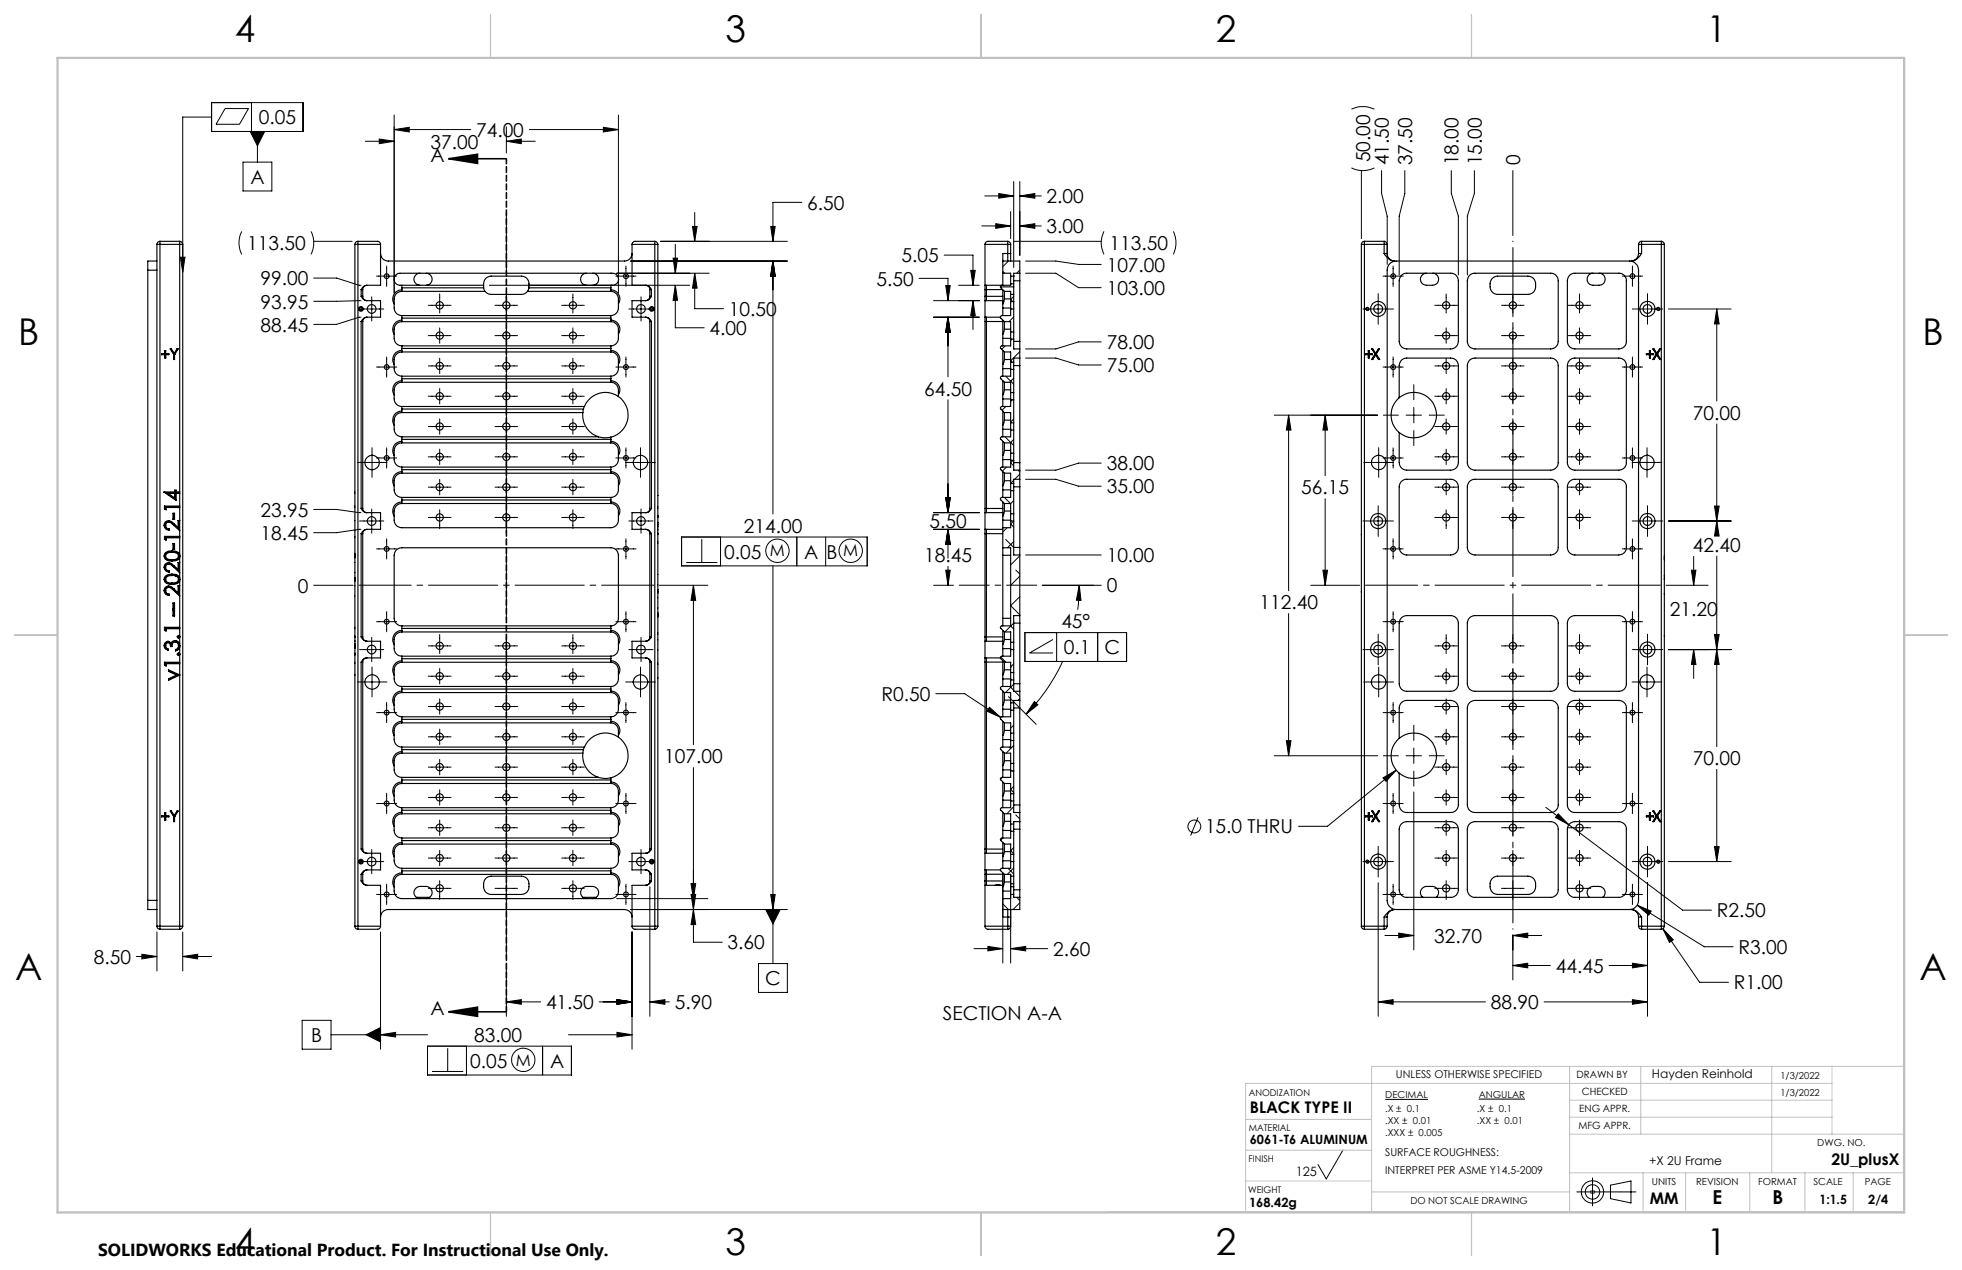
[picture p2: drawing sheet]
<svg xmlns="http://www.w3.org/2000/svg" width="432mm" height="279mm" viewBox="0 0 432 279" stroke-linecap="round" stroke-linejoin="round" font-family="sans-serif">
<defs><g id="words">
<g font-size="8.1">
<text x="51.7" y="9.3">4</text>
<text x="159.7" y="9.3">3</text>
<text x="267.6" y="9.3">2</text>
<text x="375.6" y="9.3">1</text>
<text x="4" y="76">B</text>
<text x="423.1" y="76">B</text>
<text x="3.3" y="215.7">A</text>
<text x="422.4" y="215.7">A</text>
<text x="51.7" y="276">4</text>
<text x="159.7" y="276">3</text>
<text x="267.6" y="276">2</text>
<text x="375.6" y="276">1</text>
</g>
<g font-size="4.2">
<text x="57" y="27.4">0.05</text>
<text x="94.7" y="35.7">A</text>
<text x="94.8" y="32.7">37.00</text>
<text x="104.8" y="30.1">74.00</text>
<text x="301.5" y="35.7" transform="rotate(-90 301.5 35.7)">50.00</text>
<text x="55.1" y="40.4">A</text>
<text x="305.7" y="36.3" transform="rotate(-90 305.7 36.3)">41.50</text>
<text x="310.8" y="36.3" transform="rotate(-90 310.8 36.3)">37.50</text>
<text x="321" y="36.3" transform="rotate(-90 321 36.3)">18.00</text>
<text x="326.1" y="36.3" transform="rotate(-90 326.1 36.3)">15.00</text>
<text x="334.6" y="36.3" transform="rotate(-90 334.6 36.3)">0</text>
<text x="177.6" y="46.1">6.50</text>
<text x="230.4" y="44.7">2.00</text>
<text x="230.4" y="51.3">3.00</text>
<text x="54.4" y="55">113.50</text>
<text x="198.4" y="57.7">5.05</text>
<text x="243.6" y="59.8">107.00</text>
<text x="244.2" y="55">113.50</text>
<text x="57.3" y="62.8">99.00</text>
<text x="192.9" y="62.8">5.50</text>
<text x="243.6" y="64.9">103.00</text>
<text x="57.3" y="67.9">93.95</text>
<text x="160.4" y="69.5">10.50</text>
<text x="57.3" y="73">88.45</text>
<text x="156.2" y="73.7">4.00</text>
<text x="243.6" y="76.8">78.00</text>
<text x="243.6" y="81.9">75.00</text>
<text x="203.4" y="87">64.50</text>
<text x="372.6" y="92.3">70.00</text>
<text x="243.6" y="103.5">38.00</text>
<text x="57.3" y="113.7">23.95</text>
<text x="243.6" y="108.6">35.00</text>
<text x="286.4" y="108.8">56.15</text>
<text x="57.3" y="118.8">18.45</text>
<text x="163.7" y="117.2">214.00</text>
<text x="204.5" y="116.2">5.50</text>
<text x="159.4" y="122.9">0.05</text>
<text x="177" y="122.9">A</text>
<text x="181.9" y="122.9">B</text>
<text x="203.4" y="123.7">18.45</text>
<text x="243.6" y="123.7">10.00</text>
<text x="372.6" y="121.4">42.40</text>
<text x="65.5" y="130.4">0</text>
<text x="243.6" y="130.3">0</text>
<text x="277.2" y="134">112.40</text>
<text x="367.5" y="135.5">21.20</text>
<text x="233.6" y="138.2">45°</text>
<text x="234.2" y="143.9">0.1</text>
<text x="243.1" y="143.9">C</text>
<text x="194" y="154.2">R0.50</text>
<text x="146.2" y="167.9">107.00</text>
<text x="372.6" y="168.3">70.00</text>
<text x="265.2" y="183.4">15.0 THRU</text>
<text x="377.9" y="201.8">R2.50</text>
<text x="160.1" y="208.9">3.60</text>
<text x="315.7" y="207.4">32.70</text>
<text x="382.6" y="209.9">R3.00</text>
<text x="20.6" y="212">8.50</text>
<text x="231.8" y="210.3">2.60</text>
<text x="342.4" y="214">44.45</text>
<text x="168.4" y="216.8">C</text>
<text x="381.6" y="217.7">R1.00</text>
<text x="94.7" y="223.3">A</text>
<text x="120.2" y="222">41.50</text>
<text x="148.5" y="222">5.90</text>
<text x="207.5" y="224.4">SECTION A-A</text>
<text x="328.1" y="222">88.90</text>
<text x="68.5" y="229.2">B</text>
<text x="104.3" y="229.2">83.00</text>
<text x="103.5" y="234.9">0.05</text>
<text x="121" y="234.9">A</text>
<text x="376.9" y="265">E</text>
<text x="390.1" y="265">B</text>
</g>
<text font-size="3.8" x="21.6" y="276.3">SOLIDWORKS Educational Product. For Instructional Use Only.</text>
<g font-size="3.6">
<text x="169.5" y="122.4">M</text>
<text x="185.6" y="122.4">M</text>
<text x="113.5" y="234.4">M</text>
</g>
<g font-size="3.5">
<text x="275.1" y="245">BLACK TYPE II</text>
<text x="403.1" y="256.3">2U_plusX</text>
<text x="363.1" y="265">MM</text>
</g>
<g font-size="2.8">
<text x="275.1" y="251.7">6061-T6 ALUMINUM</text>
<text x="285.2" y="258.7">125</text>
<text x="274.9" y="265.5">168.42g</text>
<text x="400.5" y="265">1:1.5</text>
<text x="411.2" y="265">2/4</text>
</g>
<g font-size="2.7">
<text x="363.5" y="237.2">Hayden Reinhold</text>
<text x="362.9" y="256.3">+X 2U Frame</text>
</g>
<g font-size="2.4">
<text x="307.2" y="237.2">UNLESS OTHERWISE SPECIFIED</text>
<text x="304.8" y="254.3">SURFACE ROUGHNESS:</text>
<text x="304.8" y="258.2">INTERPRET PER ASME Y14.5-2009</text>
</g>
<g font-size="2.2">
<text x="347" y="237.2">DRAWN BY</text>
<text x="347.6" y="244.7">ENG APPR.</text>
<text x="348.1" y="240.9">CHECKED</text>
<text x="347.4" y="248.4">MFG APPR.</text>
</g>
<g font-size="2.1">
<text x="391.8" y="237.4">1/3/2022</text>
<text x="304.8" y="244.7">.X ± 0.1</text>
<text x="304.9" y="241.6">DECIMAL</text>
<text x="325" y="244.7">.X ± 0.1</text>
<text x="325.4" y="241.6">ANGULAR</text>
<text x="391.8" y="241.1">1/3/2022</text>
<text x="304.8" y="247.4">.XX ± 0.01</text>
<text x="304.8" y="249.9">.XXX ± 0.005</text>
<text x="325" y="247.3">.XX ± 0.01</text>
<text x="400" y="252.1">DWG. NO.</text>
<text x="363.5" y="260.7">UNITS</text>
<text x="373.3" y="260.7">REVISION</text>
<text x="386.9" y="260.7">FORMAT</text>
<text x="399.1" y="260.7">SCALE</text>
<text x="410.4" y="260.7">PAGE</text>
<text x="310.4" y="265">DO NOT SCALE DRAWING</text>
</g>
<g font-size="2">
<text x="274.8" y="241.1">ANODIZATION</text>
<text x="274.8" y="248.7">MATERIAL</text>
<text x="274.8" y="255.6">FINISH</text>
<text x="274.7" y="262.5">WEIGHT</text>
</g>
</g></defs>
<g fill="none" stroke="#000" stroke-width=".22">
<path d="M46.6 22.6h20.1v6.3h-20.1zM46.6 25.8h-6.4v34.1M49.5 23.9h5.2l-2 3.4h-5.1zM53.5 35.7h6.3v6.3h-6.3zM55.1 28.9h3.1l-1.5 3.2zM55.4 22.6v6.3M56.7 28.9v6.8M80.4 31.1h6.3M83.5 30.6l3.2 .5-3.2 .5zM86.7 28.5l3.4-.5v1zM86.7 25.3v39.2M86.7 28.5h16.9"/>
<path d="M111.4 27.9v5.8M111.4 31.1h6.4M111.4 31.1l3.3-.5v1zM116.5 28.5h19.6M132.8 28l3.3 .5-3.3 .5zM136.1 25.3v39.2M223.1 39.9v18.9M224.4 39.9v16.3M297.4 36.9l.3 .2a5.6 5.6 0 0 0 4.8-.2M297.4 24a5.9 5.9 0 0 1 5.1 0M299.6 37.5v15M304.1 37.5v5l1.2 5.1v10.6"/>
<path d="M309.2 37.5v5l-1.3 5.1v12.9M319.4 37.5v5l1.6 5.1v12.9M324.5 37.5v5l-1.6 5.1v12.9M333 37.5v14.3M39.7 56.6h1l-.5 3.3zM53.2 50.9l-.1 .3a5.6 5.6 0 0 0 .1 4.8M68.4 50.9a5.6 5.6 0 0 1 0 5.1M69 53.1h8.5M85.1 58.5v4.5M137.8 58.5v4.5M138.8 57.4h34.5M145.4 53.1h27.9"/>
<path d="M148.1 56.8h1l-.5 3.3zM148.6 53.8v6.3M152.4 49.8h1l-.5 3.3zM152.9 46.7v6.4M169.6 49.8h1l-.5 3.3zM170.1 57.4l.5 3.3h-1zM170.1 57.4v55.7M176.5 44.5h-6.4v8.6M207.8 56.1h6.3v6.7M213.6 59.5h1l-.5 3.3zM216.1 49.7h6.3M216.7 43.1h6.4"/>
<path d="M219.1 49.2l3.3 .5-3.3 .5zM219.8 42.6l3.3 .5-3.3 .5zM220.7 59.7l.4 .4M221.9 57.4l-1.2 1.3M222.4 46.5v6M223.1 53.1h19.3M224.4 59.4l-.6 .7M224.4 43.1l3.4-.5v1zM224.4 49.7l3.4-.5v1zM224.4 43.1h4.8M224.4 49.7h4.8M225.7 57.4h6.7l5 .8h5"/>
<path d="M243 50.9l-.2 .3a5.6 5.6 0 0 0 .2 4.8M258.2 50.9a5.9 5.9 0 0 1 0 5.1M306.6 58.5v4.5M359.3 58.5v4.5M69 61.2h5l5.4 1.6M79.4 67.6l-.3 .4h5.4M79.4 69.8l-5.4 1.6h-5M79.4 66.1l-10.4 .2M79.8 68l-.4 .3M81.8 65.3v5.3M82.9 60.7h4.4M85.1 78.5v4.5"/>
<path d="M94.3 73.8h5M94.3 67.2h5M96.8 64.7v4.2M96.8 72.1v3.4M96.8 78.8v3.4M107.7 62.8h44.1M108.9 73.8h5M108.9 67.2h5M111.4 64.7v4.2M111.4 72.1v3.4M111.4 78.8v3.4M123.6 73.8h5"/>
<path d="M123.6 67.2h5M126.1 64.7v4.2M126.1 72.1v3.4M126.1 78.8v3.4M135.5 60.7h4.5M135.7 60.1h20.4M137.8 78.5v4.5M138.4 68h5.3M141.1 65.3v5.3M143.4 67.6l-.3 .4M143.8 68l-.4 .3M148.6 62.8l.5 3.3h-1z"/>
<path d="M148.6 62.8v9.3h6.4M152.9 60.1l.5 3.3h-1zM152.9 60.1v7.8h6.3M202.3 61.2h6.3v4.9M205.5 69.8h10M205.5 66.1h10M208.1 62.8h1l-.5 3.3zM208.6 69.8l.5 3.3h-1zM208.6 69.8v13.1M211 62.8h4.5M214.1 66.1l.5 3.3h-1zM214.1 66.1v6.4"/>
<path d="M221.2 76.1l-.7 .8M222.7 74.6l-.3 .3M223.1 60.7h.1M223.1 69.7l-1 1.1M223.1 65.2l-.7 .7 .5 .5M224.4 77.4l-2 2 .4 .3M225.7 78.8h6.7l5 1.5h5M225.7 60.1h6.7l5 3.2h5M242.4 75.2h-5l-5 1.6h-6.7M300 68h6.7M301 67.6l-.4 .4M301.3 68l-.3 .3"/>
<path d="M303.3 64.6v6.7M304.4 60.7h4.4M306.6 78.5v4.5M315.8 73.8h5M315.8 67.2h5M318.3 64.7v4.2M318.3 72.1v3.4M318.3 78.8v3.4M330.4 73.8h5M330.4 67.2h5M333 64.7v4.2M333 72.1v3.4"/>
<path d="M333 78.8v3.4M345.1 73.8h5M345.1 67.2h5M347.6 64.7v4.2M347.6 72.1v3.4M347.6 78.8v3.4M357 60.7h4.5M359.2 68h6.7M359.3 78.5v4.5M362.6 64.6v6.7M364.9 67.6l-.3 .4M365.3 68l-.4 .3"/>
<path d="M367.2 68h13.8M377.8 68l.6 3.3h-1.1zM377.8 68v20.2M81.9 98.5v6.5M82.9 80.8h4.4M85.1 98.5v4.5M94.3 93.8h5M94.3 87.2h5M94.3 80.5h5M96.8 85.5v3.4M96.8 92.1v3.4M96.8 98.8v3.4"/>
<path d="M108.9 93.8h5M108.9 87.2h5M108.9 80.5h5M111.4 85.5v3.4M111.4 92.1v3.4M111.4 98.8v3.4M123.6 93.8h5M123.6 87.2h5M123.6 80.5h5M126.1 85.5v3.4M126.1 92.1v3.4M126.1 98.8v3.4"/>
<path d="M135.5 80.8h4.5M137.8 98.5v4.5M141 98.5v6.5M208.6 87.9v24.9M221.2 96.1l1.9 1.9M221.3 82.8l1.8 1.7M221.4 89.4l-.9 .8M222.8 87.9l-.4 .4M223.1 83.2l-.9 .9M223.1 92.2l-.7 .7M223.1 96.7l-.7 .7M280.4 91.3h22.8"/>
<path d="M283.6 91.3l.5 3.3h-1zM283.6 91.3v38.7M291.6 91.3l.6 3.3h-1.1zM291.6 91.3v13.4M303.4 98.5v6.5M304.4 80.8h4.4M304.4 91.3h3.4M306.6 98.5v4.5M309.5 91.3h3.3M311.2 84.6v3.3M311.2 89.6v3.4M311.2 94.7v3.3"/>
<path d="M314.5 91.3h3.4M315.8 93.8h5M315.8 87.2h5M315.8 80.5h5M318.3 85.5v3.4M318.3 92.1v3.4M318.3 98.8v3.4M330.4 93.8h5M330.4 87.2h5M330.4 80.5h5M333 85.5v3.4M333 92.1v3.4"/>
<path d="M333 98.8v3.4M345.1 93.8h5M345.1 87.2h5M345.1 80.5h5M347.6 85.5v3.4M347.6 92.1v3.4M347.6 98.8v3.4M357 80.8h4.5M359.3 98.5v4.5M362.5 98.5v6.5M377.8 93.3v24M69 112.1h5l5.4 .7"/>
<path d="M78.6 101.7h6.6M79.1 114.6h5.4M79.4 116.5l-5.4 .7h-5M81.8 112v5.3M82.9 100.8h4.4M85.1 118.5v4.5M94.3 107.2h5M94.3 113.8h5M94.3 100.5h5M96.8 105.5v3.4M96.8 112.1v4.2M108.9 107.2h5"/>
<path d="M108.9 113.8h5M108.9 100.5h5M111.4 105.5v3.4M111.4 112.1v4.2M123.6 107.2h5M123.6 113.8h5M123.6 100.5h5M126.1 105.5v3.4M126.1 112.1v4.2M135.5 100.8h4.5M137.7 101.7h6.6M137.8 118.5v4.5"/>
<path d="M138.4 114.6h5.3M141.1 112v5.3M150 118.1h40.9v6.4h-40.9zM154.4 118.6v5.2M158.6 118.1v6.4M175.4 118.1v6.4M181.7 118.1v6.4M205.5 116.5h10M205.5 112.8h10M208.1 109.5h1l-.5 3.3zM208.6 116.5l.5 3.3h-1zM208.6 116.5v6.3"/>
<path d="M221.1 109.4l1.3 1.4M221.3 118.7l1.8 1.7M221.5 102.8l-.9 .8M221.7 116.1l-1 .9M223 101.3l-.6 .5 .7 .7M223.1 105.7l-.7 .6M223.1 110.1l-.7 .7M223.1 114.6l-.7 .7 .7 .7M223.1 119.1l-1.4 1.4M224 103.4l.4 .4M224.4 104.3l-1.1 1.1M225.7 105.4h6.7l5 1.6h5"/>
<path d="M242.4 101.9h-5l-5 1.5h-6.7M291.6 109.7v19.1M300 114.6h6.7M300.1 101.7h6.6M303.3 111.3v6.7M304.4 100.8h4.4M306.6 118.5v4.5M315.8 107.2h5M315.8 113.8h5M315.8 100.5h5M318.3 105.5v3.4M318.3 112.1v4.2"/>
<path d="M330.4 107.2h5M330.4 113.8h5M330.4 100.5h5M333 105.5v3.4M333 112.1v4.2M345.1 107.2h5M345.1 113.8h5M345.1 100.5h5M347.6 105.5v3.4M347.6 112.1v4.2M357 100.8h4.5M359.2 101.7h6.6"/>
<path d="M359.2 114.6h6.7M359.3 118.5v4.5M362.6 111.3v6.7M367.2 114.6h13.8M377.3 111.3h1.1l-.6 3.3zM377.8 114.6l.6 3.3h-1.1zM69 128.8h8.7M82.9 120.8h4.4M82.9 136.8h4.4M85.1 134.5v4.5M96.8 139.6v4.2M111.4 139.6v4.2"/>
<path d="M126.1 139.6v4.2M135.5 120.8h4.5M135.5 136.8h4.5M137.8 134.5v4.5M145.1 128.8h10.7M151 123.8h6.9M152.6 128.8l.5 3.3h-1zM152.6 128.8v35M170.1 124.5v87.5M205.5 128.8h4.3M208.1 125.4h1l-.5 3.4zM208.6 124.6v4.2"/>
<path d="M222.4 137.7l.7 .7M223.1 137.1l-1.9 1.9M223.6 125.4l.8 .9M224.4 122.3l-2 2M224.4 126.8l-2 2M224.4 131.3l-2 1.9 2 2.1M225.6 139.2h22.3v6.3h-22.3zM225.7 122.1h16.7M232.6 139.2v6.3M237.5 128.8l.4 3.3-1-.1zM237.5 128.8l-.3 5.3M241.6 139.2v6.3"/>
<path d="M242.4 128.8h-13M283.6 135v31.3M288.5 128.8h10.7M291.1 125.4h1.1l-.6 3.4zM303.3 139.5v6.8M304.4 120.8h4.4M304.4 136.8h4.4M306.6 134.5v4.5M318.3 139.6v4.2M333 139.6v4.2M347.6 139.6v4.2M357 120.8h4.5"/>
<path d="M357 136.8h4.5M359.3 134.5v4.5M362.6 139.5v6.8M366.7 128.8h9.2M372.3 125.4h.9l-.5 3.4zM372.7 122.4v6.4M377.3 139.6h1.1l-.6 3.3zM377.8 122.3v42M78.6 150h6.6M79.1 142.9h5.4M81.8 140.2v5.4M81.9 146.8v6.5"/>
<path d="M82.9 156.8h4.4M85.1 154.6v4.4M94.3 148.8h5M94.3 142.1h5M94.3 155.4h5M96.8 147.1v3.4M96.8 153.7v3.4M108.9 148.8h5M108.9 142.1h5M108.9 155.4h5M111.4 147.1v3.4M111.4 153.7v3.4"/>
<path d="M123.6 148.8h5M123.6 142.1h5M123.6 155.4h5M126.1 147.1v3.4M126.1 153.7v3.4M135.5 156.8h4.5M137.7 150h6.6M137.8 154.6v4.4M138.4 142.9h5.3M141 146.8v6.5M141.1 140.2v5.4M206 152.6h6.3l7.9 5.2"/>
<path d="M217.8 155.6l2.4 2.2-3-1.3zM220.2 144.5l1.2 1.2M221.9 153.2l6.1 6.1M222.2 151l.9 .9M222.4 146.7h.1M223 156.2l.1 .2M223.1 146l-.7 .7M223.1 150.5l-1.8 1.9M223.1 159.5l-.7 .7M223.3 152.1l1.1 1.1M224.4 153.7l-.4 .4M227.6 154.3l.8 .7-2.6 2.1z"/>
<path d="M231.7 140.7l-5.1 3h5.1M233.9 145.5a39.9 39.9 0 0 1-8.1 11.6M300 142.9h6.7M300.1 150h6.6M303.4 146.8v6.5M304.4 156.8h4.4M306.6 154.6v4.4M311.2 159.6v3.3M315.8 148.8h5M315.8 142.1h5M315.8 155.4h5M318.3 147.1v3.4"/>
<path d="M318.3 153.7v3.4M330.4 148.8h5M330.4 142.1h5M330.4 155.4h5M333 147.1v3.4M333 153.7v3.4M345.1 148.8h5M345.1 142.1h5M345.1 155.4h5M347.6 147.1v3.4M347.6 153.7v3.4M357 156.8h4.5"/>
<path d="M359.2 150h6.6M359.2 142.9h6.7M359.3 154.6v4.4M362.5 146.8v6.5M367.2 142.9h13.8M372.7 142.9l.5 3.3h-.9zM372.7 142.9v6.4M377.8 142.9l.6 3.3h-1.1zM82.9 176.8h4.4M85.1 174.5v4.5M94.3 162.1h5M94.3 168.8h5"/>
<path d="M94.3 175.4h5M96.8 160.4v3.4M96.8 167.1v3.4M96.8 173.7v3.4M108.9 162.1h5M108.9 168.8h5M108.9 175.4h5M111.4 160.4v3.4M111.4 167.1v3.4M111.4 173.7v3.4M123.6 162.1h5M123.6 168.8h5"/>
<path d="M123.6 175.4h5M126.1 160.4v3.4M126.1 167.1v3.4M126.1 173.7v3.4M135.5 176.8h4.5M137.8 174.5v4.5M152.6 168.9v38.4h6.4M220.6 171l-.4 .4M222.1 164.4l.3 .3M222.8 169.6l.3 .2M223.1 164l-1.7 1.7M223.1 173l-.7 .7 .7 .6"/>
<path d="M223.1 177.5l-1.5 1.5M223.6 179.3l.8 .9M263.7 179.8l-1.7 4M280.4 166.3h22.8M283.1 162.9h1l-.5 3.4zM304.4 176.8h4.4M304.4 171.1l2.9-1.7-2.3 2.5zM304.4 166.3h3.4M306.6 174.5v4.5M307.3 169.4l-15.2 12.4h-6.3M309.5 166.3h3.3M311.1 174.2v34.8"/>
<path d="M311.2 164.6v3.4M311.2 169.7v3.3M314.5 166.3h3.4M315.8 162.1h5M315.8 168.8h5M315.8 175.4h5M318.3 160.4v3.4M318.3 167.1v3.4M318.3 173.7v3.4M330.4 162.1h5M330.4 168.8h5M330.4 175.4h5"/>
<path d="M333 160.4v3.4M333 167.1v3.4M333 173.7v3.4M340.2 177.6l5.1 3.8M342.9 179l2.4 2.4-3-1.6zM345.1 162.1h5M345.1 168.8h5M345.1 175.4h5M347.6 160.4v3.4M347.6 167.1v3.4M347.6 173.7v3.4M357 176.8h4.5"/>
<path d="M359.3 174.5v4.5M377.8 169.3v20.2M79.4 189.2l-.3 .3h5.4M79.8 189.5l-.4 .4M81.8 186.9v5.3M82.9 196.8h4.4M85.1 194.5v4.5M94.3 182.1h5M94.3 188.8h5M94.3 195.4h5M96.8 180.4v3.4M96.8 187.1v3.4"/>
<path d="M96.8 193.7v4.2M108.9 182.1h5M108.9 188.8h5M108.9 195.4h5M111.4 180.4v3.4M111.4 187.1v3.4M111.4 193.7v4.2M123.6 182.1h5M123.6 188.8h5M123.6 195.4h5M126.1 180.4v3.4M126.1 187.1v3.4"/>
<path d="M126.1 193.7v4.2M135.5 196.8h4.5M135.7 197.7h20.1M137.8 194.5v4.5M138.4 189.5h5.3M141.1 186.9v5.3M143 195.1v28.5M143.4 189.2l-.3 .3M143.8 189.5l-.1 .3-.3 .1M152.1 196.8h1l-.5 3.3zM152.1 194.4h1l-.5 3.3zM169.6 196.8h1l-.5 3.3z"/>
<path d="M220.7 198.9l1.2 1.2M220.7 192.3v19.6M220.7 184.4l-.5 .5M220.9 197.7l-.2 .1M221.9 191l1.2 1.3M222.4 192.3v19.6M223.1 186.5l-.7 .6 .7 .7M223.1 191l-1.4 1.4M223.8 197.4l.6 .7M224.4 180.7l-.1 .1M224.4 198.6l-1.4 1.5M300 189.5h6.7"/>
<path d="M301 189.2l-.4 .3M301.3 189.5l-.1 .3-.2 .1M303.3 186.2v6.7M303.3 194.2v29.4M304.4 196.8h4.4M306.6 194.5v4.5M315.8 182.1h5M315.8 188.8h5M315.8 195.4h5M318.3 180.4v3.4M318.3 187.1v3.4M318.3 193.7v4.2"/>
<path d="M330.4 182.1h5M330.4 188.8h5M330.4 195.4h5M333 180.4v3.4M333 187.1v3.4M333 193.7v4.2M345.1 182.1h5M345.1 188.8h5M345.1 195.4h5M345.3 181.4l25 18.8h6.4M347.6 180.4v3.4M347.6 187.1v3.4"/>
<path d="M347.6 193.7v4.2M357 196.8h4.5M359.2 189.5h6.7M359.3 194.5v4.5M360.3 199.1l3.1 1.3-.5 .9zM360.3 199.1l14.8 9.2h6.3M362.6 186.2v6.7M362.6 194.2v29.4M364.9 189.2l-.3 .3M365.3 189.5l-.1 .3-.3 .1M367.2 189.5h13.8M377.3 186.3h1.1l-.6 3.2z"/>
<path d="M30 210.4h4.5M31.2 209.9l3.3 .5-3.3 .6zM34.5 205v8.6M40.2 210.4l3.3-.5v1.1zM40.2 205v8.6M40.2 210.4h6.4M83.7 205v25.8M111.4 212.1v11.5M135.8 219.9l3.3 .5-3.3 .5zM138.8 200.1h34.5M139.1 205v25.8M152.6 200.1l.5 3.3h-1z"/>
<path d="M166.9 212h6.4v6.3h-6.4zM168.5 200.1h3.2l-1.6 3.2zM214.3 208.7h6.4M217.4 208.2l3.3 .5-3.3 .5zM222.4 208.7l3.3-.5v1zM222.4 208.7h8.2M304.8 205.8h6.3M307.8 205.3l3.3 .5-3.3 .5zM333 212.4l3.2-.5v1zM333 205.8l3.2-.5v1zM333 205.7v9.9M333 212.4h8.2"/>
<path d="M333 205.8h6.3M354.1 212.4h8.5M359.3 219.9l3.3 .5-3.3 .5zM359.3 211.9l3.3 .5-3.3 .5zM366 204.3l2.3 2.5-.9 .5zM366 204.3l8.1 11.8h6.3M66.5 224.5h6.3v6.3h-6.3zM80.6 227.6l3.1-1.5v3.1zM83.7 227.6l3.4-.5v1zM94.1 227.6h-21.3M94.1 230.2h31.7v6.3h-31.7zM95.1 235.7h6.9"/>
<path d="M98.5 230.6v5.1M102.7 230.2v6.3M111.4 220.4l3.3-.5v1zM111.4 220.4h7.6M119.4 230.2v6.3M125.1 227.6h14M131.9 220.4h7.2M135.8 227.1l3.3 .5-3.3 .5zM143 220.4l3.3-.5v1zM143 220.4h4.3M303.3 220.4l3.3-.5v1zM303.3 220.4h23.6"/>
<path d="M339.8 220.4h22.8M295.6 253l-3.7 6.4-1.8-3.2M304.9 241.9h9.4M325.4 241.8h10.2M350.5 259.2v6.1M347 262.2h13M350.1 261.9l.7 .7M350.8 261.9l-.7 .7M354.4 260.7l4.6-.9v4.9l-4.6-1z"/>
<circle cx="171.1" cy="121.2" r="2.58"/>
<circle cx="187.2" cy="121.2" r="2.58"/>
<circle cx="262.9" cy="181.8" r="1.41"/>
<circle cx="115.1" cy="233.2" r="2.58"/>
<circle cx="350.5" cy="262.2" r="2.45"/>
<circle cx="350.5" cy="262.2" r="1.59"/>
</g>
<path d="M98.7 34.9l6.4-1v2zM98.7 34.9h12.7M98.7 222.6l6.4-1v2zM98.7 222.6h12.7" fill="none" stroke="#000" stroke-width=".35"/>
<g fill="none" stroke="#c0c0c0" stroke-width=".22">
<path d="M345.4 234.6v32M361.1 234.6v14.9M389.9 234.6v23.4M403.2 238.3h-129.1v28.3M403.2 234.6v14.9M274.1 246.3h27.8M274.1 253h27.8M274.1 259.8h27.8M345.4 249.5h73.5M345.4 258h73.5M345.4 242h57.8M345.4 245.8h57.8"/>
<path d="M361.6 258v8.6M371 258v8.6M385.1 258v8.6M397.2 258v8.6M407.8 258v8.6M243.9 266.6h175M301.9 262.2h43.5M350 262.2h1M350.1 261.9l.7 .7M350.5 261.7v1M350.8 261.9l-.7 .7M418.9 265.1v-30.5h-117v32"/>
</g>
<path d="M143.9 128.7h-64.9M300.5 128.7h64.9" fill="none" stroke="#000" stroke-width=".22" stroke-dasharray="15.2 1.3 1.3 1.3" stroke-dashoffset="3.7"/>
<path d="M111.4 210.8v-164.1" fill="none" stroke="#000" stroke-width=".22" stroke-dasharray="15.2 1.3 1.3 1.3" stroke-dashoffset="1.8"/>
<path d="M228.1 128.7h-17" fill="none" stroke="#000" stroke-width=".22" stroke-dasharray="15.2 1.3 1.3 1.3" stroke-dashoffset="8.6"/>
<path d="M333 53.1v151.3" fill="none" stroke="#000" stroke-width=".22" stroke-dasharray="15.2 1.3 1.3 1.3" stroke-dashoffset="-1.4"/>
<path d="M111.4 34.9v187.7" fill="none" stroke="#000" stroke-width=".35" stroke-dasharray="1.3 .6" stroke-dashoffset=".2"/>
<path d="M418.9 234.6v32" fill="none" stroke="#c0c0c0" stroke-width=".22" stroke-dasharray="15.2 1.3 1.3 1.3" stroke-dashoffset="1.2"/>
<path d="M108 3.2v9.5M215.9 3.2v9.5M323.8 3.2v9.5M3.1 139.7h9.6M419.1 139.7h9.5M108 266.7v9.6M215.9 266.7v9.6M323.8 266.7v9.6" fill="none" stroke="#c0c0c0" stroke-width=".25"/>
<path d="M12.7 12.7h406.4v254h-406.4z" fill="none" stroke="#c0c0c0" stroke-width=".5"/>
<g fill="#000">
<path d="M83.5 30.6l3.2 .5-3.2 .5zM111.4 31.1l3.3-.5v1z"/>
<path d="M98.7 34.9l6.4-1v2zM98.7 222.6l6.4-1v2z"/>
<path d="M364.6 189.5l.3 .4v-.4zM364.9 189.2v.3h.4zM364.6 68l.3 .3v-.3zM364.9 67.6v.4h.4l-.1-.2zM300.6 189.5l.4 .4v-.4zM301 189.2v.3h.3zM300.6 68l.4 .3v-.3zM301 67.6v.4h.3l-.1-.2z"/>
<path d="M80.6 227.6l3.1 1.6v-3.1zM168.5 200.1l1.6 3.2 1.6-3.2zM79.1 189.5l.3 .4v-.4zM79.4 189.2v.3h.4zM79.1 68l.3 .3v-.3zM79.4 67.6v.4h.4zM143.1 189.5l.3 .4v-.4zM143.4 189.2v.3h.4zM143.1 68l.3 .3v-.3zM143.4 67.6v.4h.4l-.1-.2zM219.8 42.6l3.3 .5-3.3 .5zM224.4 43.1l3.4-.5v1zM208.1 125.4h1l-.5 3.4zM208.6 116.5l.5 3.3h-1zM208.6 116.5l.5 3.3h-1zM208.1 109.5h1l-.5 3.3zM208.1 109.5h1l-.5 3.3zM208.6 69.8l.5 3.3h-1zM208.6 69.8l.5 3.3h-1zM208.1 62.8h1l-.5 3.3zM214.1 66.1l.5 3.3h-1zM213.6 59.5h1l-.5 3.3zM224.4 49.7l3.4-.5v1zM219.1 49.2l3.3 .5-3.3 .5zM227.6 154.3l.8 .7-2.6 2.1zM237.5 128.8l.4 3.3-1-.1zM217.8 155.6l-.6 .9 3 1.3zM217.4 208.2l3.3 .5-3.3 .5zM222.4 208.7l3.3-.5v1zM39.7 56.6h1l-.5 3.3zM55.1 28.9l1.6 3.2 1.5-3.2z"/>
<path d="M83.7 227.6l3.4-.5v1zM135.8 227.1l3.3 .5-3.3 .5zM111.4 220.4l3.3-.5v1zM135.8 219.9l3.3 .5-3.3 .5zM169.6 196.8h1l-.5 3.3zM170.1 57.4l.5 3.3h-1zM152.6 128.8l.5 3.3h-1zM152.1 196.8h1l-.5 3.3zM152.1 194.4h1l-.5 3.3zM152.6 200.1l.5 3.3h-1zM143 220.4l3.3-.5v1zM135.8 219.9l3.3 .5-3.3 .5zM170.1 57.4l.5 3.3h-1zM169.6 49.8h1l-.5 3.3zM86.7 28.5l3.4-.5v1zM132.8 28l3.3 .5-3.3 .5zM148.6 62.8l.5 3.3h-1zM148.1 56.8h1l-.5 3.3zM152.9 60.1l.5 3.3h-1zM152.4 49.8h1l-.5 3.3zM377.3 186.3h1.1l-.6 3.2zM377.8 142.9l.6 3.3h-1.1zM377.8 114.6l.6 3.3h-1.1zM377.3 139.6h1.1l-.6 3.3zM372.7 142.9l.5 3.3h-.9zM372.3 125.4h.9l-.5 3.4zM377.3 111.3h1.1l-.6 3.3zM377.8 68l.6 3.3h-1.1zM303.3 220.4l3.3-.5v1zM359.3 219.9l3.3 .5-3.3 .5zM333 212.4l3.2-.5v1zM359.3 211.9l3.3 .5-3.3 .5zM283.1 162.9h1l-.5 3.4zM283.6 91.3l.5 3.3h-1zM291.1 125.4h1.1l-.6 3.4zM291.6 91.3l.6 3.3h-1.1zM307.8 205.3l3.3 .5-3.3 .5zM333 205.8l3.2-.5v1zM304.4 171.1l.6 .8 2.3-2.5zM360.3 199.1l2.6 2.2 .5-.9zM342.9 179l-.6 .8 3 1.6zM366 204.3l1.4 3 .9-.5zM40.2 210.4l3.3-.5v1.1zM31.2 209.9l3.3 .5-3.3 .6z"/>
</g>
<g fill="none" stroke="#000" stroke-width=".25">
<path d="M32.5 59.4h2M32.5 59.4v138.7M34.5 53.8h.7M34.5 57.4h-2v2M34.5 53.8v150M35.2 53.1a.66 .66 0 0 0-.7 .7M35.2 53.1v.7M35.2 53.8h4.3M35.2 53.1h4.3M35.2 53.8v150M39.5 53.8h.7M39.5 53.1v.7"/>
<path d="M39.5 53.1a.73 .73 0 0 1 .7 .7M39.5 53.8v68.1M40.2 53.8v150M78.1 53.8v68.5M78.1 53.8h.7M78.8 53.1a.66 .66 0 0 0-.7 .7M78.8 53.1v.7M78.8 53.1h4.3a.66 .66 0 0 1 .6 .7M78.8 53.8h4.9M78.8 53.8v150M83.7 53.8v9h-3a1.67 1.67 0 0 0-1.2 .9M83.7 55.8a1.69 1.69 0 0 0 1.7 1.6h52a1.69 1.69 0 0 0 1.7-1.6"/>
<path d="M139.1 53.8v9h3M139.1 53.8h5M144.1 53.8h.7M144.1 53.1v.7M144.1 53.1a.73 .73 0 0 1 .7 .7M144.1 53.1h-4.4a.66 .66 0 0 0-.6 .7M144.1 53.8v150M144.8 53.8v59.7M216.8 53.8h5M216.8 53.8v9M220.7 57.4h3.7v2.7M220.7 57.4v2.7"/>
<path d="M221.8 55.8v1.6M221.8 55.8h.6M221.8 55.8h-1.1v1.6M221.8 53.8h.6M221.8 53.1v.7M221.8 53.1a.66 .66 0 0 1 .6 .7M221.8 53.1h-4.3a.66 .66 0 0 0-.7 .7M221.8 53.8v2M222.4 55.8v1.6M222.4 53.8v2M299.6 53.8h.7M299.6 53.8v150"/>
<path d="M300.3 53.1v.7M300.3 53.1a.66 .66 0 0 0-.7 .7M300.3 53.8h4.3M300.3 53.1h4.3M300.3 53.8v150M304.6 55.8a3.4 3.4 0 0 0 2.2 1.6M304.6 55.8h.7M304.6 53.1v.7M304.6 53.1a.73 .73 0 0 1 .7 .7M304.6 53.8h.7M304.6 53.8v2M305.3 55.8a1.63 1.63 0 0 0 1.7 1.6"/>
<path d="M305.3 53.8v2M305.9 58l.6-.4 .8-.2h51.3a2.05 2.05 0 0 1 2 2v138.7a2.05 2.05 0 0 1-2 2h-51.3a1.99 1.99 0 0 1-2-2v-138.7l.1-.7zM360.6 53.8h.7M360.6 55.8a1.69 1.69 0 0 1-1.6 1.6M360.6 55.8h.7M360.6 53.8v2M361.3 55.8a3.4 3.4 0 0 1-2.2 1.6M361.3 53.1v.7M361.3 53.1a.73 .73 0 0 0-.7 .7M361.3 53.8h4.3M361.3 53.1h4.3M361.3 53.8v2"/>
<path d="M365.6 53.1v.7M365.6 53.1a.73 .73 0 0 1 .7 .7M365.6 53.8h.7M365.6 53.8v150M366.3 53.8v150M35.6 78h.7M35.6 77.8h.7M35.6 77.8v.2M35.6 77.8l.1 .1M35.7 77.9h1.3M35.7 77.9l-.1 .1M36.3 78.7h.2"/>
<path d="M36.3 77.2h.2M36.3 77.2v.6M36.3 78v.7M36.3 77.8l.2 .2M36.3 77.2l.1 .1M36.4 77.3v1.3M36.4 78.6l.1 .1M36.4 78.6l-.1 .1M36.5 78h.6M36.5 77.8h.6M36.5 77.2v.6M36.5 78v.7"/>
<path d="M36.5 77.8l-.2 .2M36.5 77.2l-.1 .1M37 77.9l.1 .1M37.1 77.8v.2M37.1 77.8l-.1 .1M37.5 76.8h.2M37.5 76.8l.7 1.2M37.5 76.8l.2 .1M37.7 76.9l.6 1.1M37.7 76.8l.6 1M37.7 76.8v.1M38.2 79.1h.2"/>
<path d="M38.2 78v1.1M38.3 78h.1M38.3 78h-.1M38.3 77.8v1.2M38.3 79l-.1 .1M38.3 79l.1 .1M38.4 78v1.1M38.9 76.8h.3M38.9 76.8l-.6 1M38.9 76.8l.1 .1M39 76.9l-.7 1.1M39.2 76.8l-.8 1.2"/>
<path d="M39.2 76.8l-.2 .1M79.5 65.2l.1 .2a1.3 1.3 0 0 0 1.1 .7h3v3.7h-3a1.67 1.67 0 0 0-1.2 .9M79.5 70.7h.3M79.5 63.7h.3M79.5 65.2h.3M79.5 63.7v1.5M79.5 70.7v41.2M79.8 65.2a.97 .97 0 0 0 1 .9M79.8 63.7v1.5M79.8 70.7v41.2M80.8 69.8a.97 .97 0 0 0-1 .9M80.8 62.8a.97 .97 0 0 0-1 .9"/>
<path d="M86.7 66.9a1.92 1.92 0 0 0 1.7 2.5M86.7 73.5a1.92 1.92 0 0 0 1.7 2.6M88.4 76.1v.6M88.4 62.8v.5M88.4 69.4v.6M88.4 63.7a2.02 2.02 0 0 0-1.7 3.2M88.4 64.1a1.79 1.79 0 0 0-1.7 2.3v.5M88.4 70.4a2.02 2.02 0 0 0-1.7 3.1M88.4 70.8a1.79 1.79 0 0 0-1.7 2.2v.5M88.4 77.1a2.02 2.02 0 0 0-1.7 3.1M88.4 77.4a1.79 1.79 0 0 0-1.7 2.3v.5M88.4 76.7h46"/>
<path d="M88.4 76.1h46M88.4 63.3h18M88.4 70h46M88.4 69.4h46M88.4 77.4h46M88.4 63.3v.8M88.4 70v.8M88.4 76.7v.7M88.4 70.8h46M88.4 64.1h18.4M92.4 60.1a1.32 1.32 0 0 0-1.3 1.3 1.32 1.32 0 0 0 1.3 1.4M93.8 60.1a1.32 1.32 0 0 1 1.3 1.3 1.32 1.32 0 0 1-1.3 1.4"/>
<path d="M106.4 62.8v.5M106.4 63.3l.4 .8M106.4 62.8h-18.3a1.32 1.32 0 0 1-1.4-1.4 1.32 1.32 0 0 1 1.4-1.3h46.3a1.35 1.35 0 0 1 1.7 1.2 1.35 1.35 0 0 1-1.5 1.5h-18.2M106.4 62.8a1.72 1.72 0 0 1 1.7-2.1h6.7a1.68 1.68 0 0 1 1.6 2.1M106.8 64.1a1.7 1.7 0 0 0 1.3 .7h6.7a1.7 1.7 0 0 0 1.3-.7M116.1 64.1h18.3M116.4 62.8v.5M116.4 63.3l-.3 .8M116.4 63.3h18M129.1 60.1a1.32 1.32 0 0 0-1.3 1.3 1.32 1.32 0 0 0 1.3 1.4M130.4 60.1a1.32 1.32 0 0 1 1.4 1.3 1.32 1.32 0 0 1-1.4 1.4M134.4 76.1v.6"/>
<path d="M134.4 62.8v.5M134.4 69.4v.6M134.4 63.7a2.02 2.02 0 0 1 1.7 3.2M134.4 64.1a1.73 1.73 0 0 1 1.7 2v.8M134.4 70.4a2.02 2.02 0 0 1 1.7 3.1M134.4 70.8a1.73 1.73 0 0 1 1.7 2v.7M134.4 77.1a2.02 2.02 0 0 1 1.7 3.1M134.4 77.4a1.73 1.73 0 0 1 1.7 2v.8M134.4 63.3v.8M134.4 70v.8M134.4 76.7v.7M136.1 73.5a1.92 1.92 0 0 1-1.7 2.6"/>
<path d="M136.1 66.9a1.92 1.92 0 0 1-1.7 2.5M142.1 62.8a.9 .9 0 0 1 .9 .9M142.1 69.8a.9 .9 0 0 1 .9 .9M142.1 69.8a1.45 1.45 0 0 1 1.3 .9M142.1 62.8a1.67 1.67 0 0 1 1.3 .9M142.1 66.1h-3v3.7h3M143 63.7h.4M143 65.2h.4M143 70.7h.4M143 65.2a.9 .9 0 0 1-.9 .9M143 63.7v1.5M143 70.7v41.2"/>
<path d="M143.4 65.2l-.1 .2a1.41 1.41 0 0 1-1.2 .7M143.4 63.7v1.5M143.4 70.7v41.2M216.8 63.7h.3M216.8 62.8v.9M216.8 65.2h.3M216.8 65.2v.9M216.8 70.7h.3M216.8 69.8v.9M216.8 69.8h3.4M216.8 66.1h3.9M216.8 63.7v1.5"/>
<path d="M216.8 66.1v3.7M216.8 70.7v41.2M217.1 62.8v.9M217.1 69.8v.9M217.1 65.2v.9M217.1 70.7h3.6M217.1 65.2h3.6M217.1 63.7v1.5M217.1 70.7v41.2M217.1 63.7h3.5M220.2 63.1l.9 1M220.2 63.1h2.9"/>
<path d="M220.5 62.8l-.3 .3M220.7 63.7v3.2M220.7 70.4v3.1M220.7 77.1v3.1M220.7 74.4v1.7M220.7 67.8v1.6M220.7 60.1v2.7M220.7 60.1h1.7v.6M220.7 66.9v.9M220.7 73.5v.9M220.7 74.4h1.7M220.7 67.8h1.7"/>
<path d="M221.1 64.1h1.3v.7M221.1 64.1v1.7M221.1 65.8l-.4 1.1M221.1 70.8v1.6M221.1 72.4l-.4 1.1M221.1 77.4v1.7M221.1 79.1l-.4 1.1M221.1 77.4h1.3v2.3M221.1 70.8h1.3v2.2M221.1 79.1h1.3M221.1 65.8h1.3M221.1 72.4h1.3"/>
<path d="M222.4 74.6v1.5h-1.9a.33 .33 0 0 0-.3 .2 .33 .33 0 0 0 .1 .4l.8 .7M222.4 79.7v1.6M222.4 73v1.6M222.4 66.4v1.6M222.4 68v1.4h-1.9a.33 .33 0 0 0-.3 .2 .33 .33 0 0 0 .1 .4l.8 .8M222.4 60.7v1.7M222.4 62.4v.4h-5.6M222.4 60.7h.7M222.4 64.8h.7M222.4 64.8v1.6M222.4 79.7h.7M222.4 74.6h.7"/>
<path d="M222.4 73h.7M222.4 66.4h.7M222.4 68h.7M222.4 62.4h.7M223.1 79.7v1.6M223.1 73v1.6M223.1 66.4v1.6M223.1 63.1v1.7M223.1 60.7v1.7M223.1 62.4v.7M223.1 64.8v1.6M223.1 68v5"/>
<path d="M223.1 74.6v2.2h1.3M223.1 75.1h1.3M223.1 61.8h1.3M224.4 75.1v1.7M224.4 60.1v1.7M224.4 78.8v1.6M224.4 60.1h-1.3v.6M224.4 61.8v13.3M224.4 76.8v2M224.4 78.8h-1.3v.9M300.5 78h.6M300.5 77.8h.6"/>
<path d="M300.5 77.8v.2M300.5 77.8l.1 .1M300.6 77.9h1.3M300.6 77.9l-.1 .1M301.1 78.7h.2M301.1 77.2h.2M301.1 77.2v.6M301.1 78v.7M301.1 77.2l.1 .1M301.1 77.8l.2 .2M301.2 78.6l-.1 .1M301.2 77.3v1.3"/>
<path d="M301.2 78.6l.1 .1M301.3 78h.7M301.3 77.8h.7M301.3 77.2v.6M301.3 78v.7M301.3 77.8l-.2 .2M301.3 77.2l-.1 .1M301.9 79.1h.2M301.9 76.8h.2M301.9 76.8l.7 1.1M301.9 76.8l.2 .1M301.9 77.9l.1 .1"/>
<path d="M302 77.8v.2M302 79l-.1 .1M302 79l.1 .1M302 77.8l-.1 .1M302.1 76.9l.7 1M302.1 76.8l.7 .9M302.1 76.8v.1M302.6 77.9h.3M302.6 77.9l-.7 1.2M302.8 77.9h.1M302.8 78.1l-.7 1M302.8 78.1l.6 1"/>
<path d="M302.8 77.9l.7 1.1M302.8 77.7v.4M302.8 77.9l-.8 1.1M302.9 77.9l.7 1.2M303.4 76.8h.2M303.4 76.8l-.6 .9M303.4 76.8v.1M303.4 79.1h.2M303.4 76.9l-.6 1M303.5 79l.1 .1M303.5 79l-.1 .1M303.6 76.8l-.7 1.1"/>
<path d="M303.6 76.8l-.2 .1M308.4 60.6l.9-.5h10a1.63 1.63 0 0 1 1.7 1.7v13.3a1.69 1.69 0 0 1-1.7 1.7h-9.7a1.69 1.69 0 0 1-1.7-1.7v-13.3l.2-.7zM313.9 60.1a1.32 1.32 0 0 0-1.3 1.3 1.32 1.32 0 0 0 1.3 1.4 2.34 2.34 0 0 0 2.5-.6 1.34 1.34 0 0 0-1.1-2.1M323.4 60.6l.9-.5h17a1.63 1.63 0 0 1 1.6 1.7v13.3a1.69 1.69 0 0 1-1.6 1.7h-16.7a1.69 1.69 0 0 1-1.7-1.7v-13.3l.2-.7zM323.4 79.2l.6-.3 .6-.1h16.7a1.63 1.63 0 0 1 1.6 1.6v21.4a1.69 1.69 0 0 1-1.6 1.6h-16.7a1.69 1.69 0 0 1-1.7-1.6v-21.4l.2-.6zM328.4 61.2l.6-.3 .6-.2h6.7a2.04 2.04 0 0 1 1.7 2.1 2.04 2.04 0 0 1-1.7 2h-6.7a2.06 2.06 0 0 1-1.4-3.3zM345.4 60.6l.9-.5h10a1.57 1.57 0 0 1 1.6 1.7v13.3a1.63 1.63 0 0 1-1.6 1.7h-9.7a1.69 1.69 0 0 1-1.7-1.7v-13.3l.2-.7zM345.4 79.2l.6-.3 .6-.1h9.7a1.57 1.57 0 0 1 1.6 1.6v21.4a1.63 1.63 0 0 1-1.6 1.6h-9.7a1.69 1.69 0 0 1-1.7-1.6v-21.4l.2-.6zM350.6 60.1a1.32 1.32 0 0 0-1.3 1.3 1.32 1.32 0 0 0 1.3 1.4 2.32 2.32 0 0 0 2.4-.6 1.34 1.34 0 0 0-1.1-2.1M362.3 77.8v.2M362.3 78h.7M362.3 77.8h.7"/>
<path d="M362.3 77.8l.1 .1M362.4 77.9h1.4M362.4 77.9l-.1 .1M363 77.2v.6M363 78v.7M363 78.7h.2M363 77.2h.2M363 77.2l.1 .1M363 77.8l.2 .2M363.1 78.6l-.1 .1M363.1 77.3v1.3M363.1 78.6l.1 .1"/>
<path d="M363.2 77.2v.6M363.2 78v.7M363.2 78h.7M363.2 77.8h.7M363.2 77.8l-.2 .2M363.2 77.2l-.1 .1M363.7 79.1h.3M363.8 76.8h.2M363.8 76.8l.7 1.1M363.8 76.8l.2 .1M363.8 77.9l.1 .1M363.9 77.8v.2"/>
<path d="M363.9 79l-.2 .1M363.9 79l.1 .1M363.9 77.8l-.1 .1M364 76.9l.6 1M364 76.8l.6 .9M364 76.8v.1M364.5 77.9l-.8 1.2M364.5 77.9h.2M364.6 77.9h.1M364.6 78.1l-.6 1M364.6 78.1l.7 1M364.6 77.9l.7 1.1"/>
<path d="M364.6 77.7v.4M364.6 77.9l-.7 1.1M364.7 77.9l.8 1.2M365.2 76.8h.3M365.2 76.8l-.6 .9M365.2 76.8l.1 .1M365.3 79.1h.2M365.3 76.9l-.7 1M365.3 79l.2 .1M365.3 79v.1M365.5 76.8l-.8 1.1M365.5 76.8l-.2 .1"/>
<path d="M86.7 80.2a1.92 1.92 0 0 0 1.7 2.6M86.7 86.9a1.92 1.92 0 0 0 1.7 2.5M86.7 93.5a1.92 1.92 0 0 0 1.7 2.6M88.4 89.4v.6M88.4 96.1v.6M88.4 82.8v.5M88.4 83.7a2 2 0 0 0-1.7 3.2M88.4 84.1a1.79 1.79 0 0 0-1.7 2.3v.5M88.4 90.4a2 2 0 0 0-1.7 3.1M88.4 90.8a1.79 1.79 0 0 0-1.7 2.2v.5M88.4 97.1a2 2 0 0 0-1.7 3.1M88.4 97.4a1.79 1.79 0 0 0-1.7 2.3v.5"/>
<path d="M88.4 90h40M88.4 89.4h40.2M88.4 96.7h46M88.4 96.1h43.3M88.4 83.3h46M88.4 82.8h46M88.4 83.3v.8M88.4 90v.8M88.4 96.7v.7M88.4 90.8h39.9M88.4 97.4h46M88.4 84.1h46"/>
<path d="M128.3 90.8a4.9 4.9 0 0 0 3.4 5.3M128.4 90l-.1 .8M128.6 89.4l-.2 .6M131.7 96.1l1 .2 1.7-.1M134.4 96.2v.5M134.4 82.8v.5M134.4 97.1a2 2 0 0 1 1.7 3.1M134.4 97.4a1.73 1.73 0 0 1 1.7 2v.8M134.4 83.7a2 2 0 0 1 1.7 3.2M134.4 84.1a1.73 1.73 0 0 1 1.7 2v.8M134.4 83.3v.8M134.4 96.7v.7"/>
<path d="M136.1 80.2a1.92 1.92 0 0 1-1.7 2.6M136.1 87.2a5 5 0 0 1 2.1 5 5 5 0 0 1-3.8 4M136.1 87.2a5 5 0 0 0-7.5 2.2M136.1 86.9v.3M220.7 97.1v3.1M220.7 83.7v3.2M220.7 90.4v3.1M220.7 94.4v1.7M220.7 87.8v1.6M220.7 81.1v1.7M220.7 80.2v.9M220.7 86.9v.9"/>
<path d="M220.7 93.5v.9M220.7 94.4h1.7M220.7 87.8h1.7M220.7 81.1h1.7M221.1 97.4v1.7M221.1 99.1l-.4 1.1M221.1 84.1v1.7M221.1 85.8l-.4 1.1M221.1 90.8v1.6M221.1 92.4l-.4 1.1M221.1 90.8h1.3v2.2M221.1 97.4h1.3v2.3"/>
<path d="M221.1 84.1h1.3v2.3M221.1 85.8h1.3M221.1 99.1h1.3M221.1 92.4h1.3M222.4 86.4v1.5M222.4 81.3v1.5h-1.9a.33 .33 0 0 0-.3 .2 .33 .33 0 0 0 .1 .3l.8 .8M222.4 87.9v1.5h-1.9a.33 .33 0 0 0-.3 .2 .33 .33 0 0 0 .1 .4l.8 .8M222.4 93v1.6M222.4 94.6v1.5h-1.9a.33 .33 0 0 0-.3 .2 .33 .33 0 0 0 .1 .4l.8 .7M222.4 99.7v1.6M222.4 81.3h.7M222.4 86.4h.7"/>
<path d="M222.4 87.9h.7M222.4 93h.7M222.4 94.6h.7M222.4 99.7h.7M223.1 86.4v1.5M223.1 93v1.6M223.1 99.7v1.6M223.1 81.3v5.1M223.1 87.9v5.1M223.1 94.6v5.1M223.1 80.4h1.3M224.4 80.4v21.4"/>
<path d="M307.9 87.5v-7.1a1.63 1.63 0 0 1 1.7-1.6h9.7a1.63 1.63 0 0 1 1.7 1.6v21.4a1.69 1.69 0 0 1-1.7 1.6h-9.7a1.69 1.69 0 0 1-1.7-1.6v-6.6M307.9 87.5a5 5 0 0 0 0 7.7M307.9 87.5a5 5 0 0 1 6.9 .4 5 5 0 0 1 0 6.9 5 5 0 0 1-6.9 .4M36.1 115.6a1.11 1.11 0 0 0 1.1 1.1M36.1 115.6h.2M36.1 108.3l2.7 1.8M36.2 108.3l.3 .1M36.2 108.3h-.1M36.2 111.3h3.3l-.1 .2M36.2 111.3v.7M36.2 118v.6M36.2 112l.3 .1"/>
<path d="M36.2 118h3.3l-.1 .2M36.2 118.6l.3 .2M36.2 118l.3 .3M36.2 111.3l.3 .4M36.3 115.6a.89 .89 0 0 0 .8 .9M36.3 115.6h.1M36.4 118.5l.1 .3M36.4 118.5l-.2 .1M36.4 111.9l-.2 .1M36.4 111.9l.1 .2M36.4 115.6a.77 .77 0 0 0 .8 .7M36.5 108.4h.1"/>
<path d="M36.5 108.4h2.1M36.5 108.4l2.1 1.4M36.5 108.4l.5 .1M36.5 111.7v.4M36.5 118.3v.5M37 108.5h1.4M37 108.5l1.4 1M37.1 116.5l.1 .2M37.1 114.5l.7 .3 .5 .4M37.1 114.5a.94 .94 0 0 0-1 1.1M37.1 114.7h-.1a.79 .79 0 0 0-.7 .9M37.1 114.5v.2"/>
<path d="M37.1 114.7h.1M37.1 114.9l-.4 .1-.3 .6M37.1 114.9l.5 .1 .6 .5M37.1 114.7v.2M37.1 114.7l1.1 .6M37.2 116.3l-.1 .2M37.2 116.3v.4M38.1 112.9v1.3M38.1 119.6v1.3M38.1 119.6h.3M38.1 112.9h.3M38.1 114.2h.3"/>
<path d="M38.1 112.9l.1 .2M38.1 119.6l.1 .2M38.2 115.5l1.3 1.3-.1-.4M38.2 115.3v.1M38.2 115.4v.1M38.2 113.1v1M38.2 119.8v.9M38.2 115.4l1.1 1M38.2 114.1l.2 .1M38.2 114.1l-.1 .1M38.3 115.2l.9 .9M38.3 115.2l-.1 .1"/>
<path d="M38.4 108.2l-2.3 .1M38.4 107.8h.4M38.4 107.8v.4M38.4 108.5v1M38.4 112.9v1.3M38.4 119.6v1.3M38.4 108.2l.2 .2M38.4 109.5l.2 .3M38.4 119.6l-.2 .2M38.4 112.9l-.2 .2M38.4 107.8l.2 .2M38.6 109.8h.1"/>
<path d="M38.6 108.4l-.2 .1M38.6 109.8l.2 .3M38.6 108v1.8M38.6 108.4h.8M38.6 108.4l.2 .1M38.8 108.2h.7l-.1 .2M38.8 107.8v.4M38.8 108.5v1.6M38.8 108.2l-.2 .2M38.8 107.8l-.2 .2M39.2 114.5h.3l-.1 .2M39.2 114.5v1.6"/>
<path d="M39.2 116.1l.1 .3M39.2 114.5l.2 .2M39.3 116.4h.1M39.4 108.4l.1 .1h-.7M39.4 111.5l.1 .2h-3M39.4 118.2l.1 .1h-3M39.4 111.5h-3v.4M39.4 118.2h-3v.3M39.4 114.7v1.7M79.5 111.9l.1 .1a1.14 1.14 0 0 0 1.1 .8h3v3.7h-3a1.67 1.67 0 0 0-1.2 .9M79.5 117.4h.3M79.5 111.9h.3"/>
<path d="M79.5 117.4v22.7M79.8 111.9a.9 .9 0 0 0 1 .9M79.8 117.4v22.7M80.8 116.5a.97 .97 0 0 0-1 .9M86.7 100.2a1.92 1.92 0 0 0 1.7 2.6M86.7 106.9a1.92 1.92 0 0 0 1.7 2.5M86.7 113.5a1.92 1.92 0 0 0 1.7 2.6h46a1.9 1.9 0 0 0 1.7-2.6M88.4 102.8v.5M88.4 109.4v.6M88.4 103.8a2 2 0 0 0-1.7 3.1M88.4 104.1a1.79 1.79 0 0 0-1.7 2.3v.5M88.4 110.4a2 2 0 0 0-1.7 3.1"/>
<path d="M88.4 110.8a1.79 1.79 0 0 0-1.7 2.2v.5M88.4 103.3h46M88.4 102.8h46M88.4 110h46M88.4 109.4h46M88.4 103.3v.8M88.4 110v.8M88.4 104.1h46M88.4 110.8h46M134.4 102.8v.5M134.4 109.4v.6M134.4 103.8a2 2 0 0 1 1.7 3.1"/>
<path d="M134.4 104.1a1.73 1.73 0 0 1 1.7 2v.8M134.4 110.4a2 2 0 0 1 1.7 3.1M134.4 110.8a1.73 1.73 0 0 1 1.7 2v.7M134.4 103.3v.8M134.4 110v.8M136.1 106.9a1.92 1.92 0 0 1-1.7 2.5M136.1 100.2a1.92 1.92 0 0 1-1.7 2.6M142.1 116.5a.9 .9 0 0 1 .9 .9M142.1 116.5a1.45 1.45 0 0 1 1.3 .9M142.1 112.8h-3v3.7h3M143 111.9h.4M143 117.4h.4"/>
<path d="M143 111.9a.85 .85 0 0 1-.9 .9M143 117.4v22.7M143.4 111.9l-.1 .1a1.23 1.23 0 0 1-1.2 .8M143.4 117.4v22.7M144.7 115.5l.1 1.8M144.8 113.5v.1M144.8 113.6v1.4M144.8 115l-.1 .5M144.8 117.3v.1M144.8 117.4l-.1 12.7M144.8 115.5v.4M144.8 115v.5"/>
<path d="M144.8 113.6v.2M144.8 116.4v.2M216.8 111.9h.3M216.8 111.9v.9M216.8 117.4h.3M216.8 116.5v.9M216.8 116.5h3.9M216.8 112.8h3.9M216.8 112.8v3.7M216.8 117.4v22.7M217.1 111.9v.9M217.1 116.5v.9"/>
<path d="M217.1 111.9h3.6M217.1 117.4h3.6M217.1 117.4v22.7M220.7 110.4v3.1M220.7 103.8v3.1M220.7 107.8v1.6M220.7 101.1v1.7M220.7 114.4v1.7M220.7 100.2v.9M220.7 106.9v.9M220.7 113.5v.9M220.7 116.1v4.4"/>
<path d="M220.7 107.8h1.7M220.7 101.1h1.7M220.7 114.4h1.7M221.1 110.8v1.6M221.1 112.4l-.4 1.1M221.1 104.1v1.7M221.1 105.8l-.4 1.1M221.1 104.1h1.3v2.3M221.1 110.8h1.3v2.2M221.1 112.4h1.3M221.1 105.8h1.3M222.4 101.3v1.5h-1.9a.33 .33 0 0 0-.3 .2 .33 .33 0 0 0 .1 .3l.8 .8"/>
<path d="M222.4 113v1.6M222.4 107.9v1.5h-1.9a.33 .33 0 0 0-.3 .2 .33 .33 0 0 0 .1 .4l.8 .8M222.4 106.4v1.5M222.4 114.6v1.5h-1.7M222.4 114.6h.7M222.4 106.4h.7M222.4 101.3h.7M222.4 113h.7M222.4 107.9h.7M223.1 113v1.6M223.1 106.4v1.5M223.1 101.3v2.1h1.3"/>
<path d="M223.1 107.9v5.1M223.1 114.6v7.5h1.3M223.1 101.8h1.3M223.1 107.1h1.3M224.4 101.8v1.6M224.4 105.4v1.7M224.4 103.4v2M224.4 107.1v13.3M224.4 105.4h-1.3v1M299.6 117.6v.1M308.4 105.9l.9-.5h10a1.63 1.63 0 0 1 1.7 1.7v13.3a1.69 1.69 0 0 1-1.7 1.7h-9.7a1.69 1.69 0 0 1-1.7-1.7v-13.3l.2-.6zM323.4 105.9l.9-.5h17a1.63 1.63 0 0 1 1.6 1.7v13.3a1.69 1.69 0 0 1-1.6 1.7h-16.7a1.69 1.69 0 0 1-1.7-1.7v-13.3l.2-.6z"/>
<path d="M345.4 105.9l.9-.5h10a1.57 1.57 0 0 1 1.6 1.7v13.3a1.63 1.63 0 0 1-1.6 1.7h-9.7a1.69 1.69 0 0 1-1.7-1.7v-13.3l.2-.6zM36.1 122.3v.1a1.27 1.27 0 0 0 1.8 1M36.1 124.8a1.06 1.06 0 0 0 1.1 1.1M36.1 127.5a1.08 1.08 0 0 0 1.1 1l.7 .1M36.1 129.9a1.11 1.11 0 0 0 1.1 1.1M36.1 129.9h.2M36.1 122.3h.2M36.1 124.8h.2M36.1 127.5h.2M36.2 138v.6M36.2 138h3.3l-.1 .1M36.2 138.6l.3 .2"/>
<path d="M36.2 138l.2 .2M36.3 122.3h.1M36.3 122.3a.9 .9 0 0 0 .9 .9l.7 .1M36.3 127.5h.1M36.3 127.5a.96 .96 0 0 0 .9 .9h.7M36.3 129.9h.1M36.3 129.9v.1a.89 .89 0 0 0 .8 .8M36.3 124.8a.89 .89 0 0 0 .8 .9M36.3 124.8h.1M36.4 138.2v.3M36.4 138.5l.1 .3M36.4 138.5l-.2 .1"/>
<path d="M36.4 138.1l.1 .2M36.4 138.1v.1M36.4 138.1h3M36.4 122.3a.85 .85 0 0 0 .8 .8l.7 .1M36.4 127.5a.85 .85 0 0 0 .8 .7l.7 .1M36.4 124.8a.77 .77 0 0 0 .8 .8M36.4 129.9a.77 .77 0 0 0 .8 .8M36.5 138.3v.5M37.1 130.8l.1 .2M37.1 125.7l.1 .2M37.1 123.8l.7 .2 .5 .5M37.1 123.8a.94 .94 0 0 0-1 1"/>
<path d="M37.1 128.9l.7 .3 .5 .4M37.1 128.9a1.01 1.01 0 0 0-1 1M37.1 129l-.1 .1a.79 .79 0 0 0-.7 .8M37.1 123.9h-.1a.79 .79 0 0 0-.7 .9M37.1 128.9v.1M37.1 123.8v.1M37.1 129h.1M37.1 123.9h.1M37.1 124.1a.72 .72 0 0 0-.7 .7M37.1 124.1l.5 .1 .6 .5M37.1 129.2l-.6 .3-.1 .4M37.1 129.2l.5 .2 .6 .5"/>
<path d="M37.1 129v.2M37.1 123.9v.2M37.1 129l1.1 .7M37.1 123.9l.6 .2 .5 .5M37.2 130.7l-.1 .1M37.2 125.6l-.1 .1M37.2 125.6v.3M37.2 130.7v.3M37.9 123.2v.1M37.9 128.3v.1M37.9 126.5a1.23 1.23 0 0 0-1.6 1M37.9 126.5v.1"/>
<path d="M37.9 126.6l-.7 .1a.86 .86 0 0 0-.8 .8M37.9 121.3a1.29 1.29 0 0 0-1.6 1M37.9 121.3v.2M37.9 121.5a1.18 1.18 0 0 0-1.5 .8M37.9 128.4h.1M37.9 123.3h.1M37.9 121.3l.9 .2M37.9 121.5l.8 .1M37.9 121.3h.1M37.9 126.5l.9 .1M37.9 126.6l.8 .1M37.9 126.5h.1"/>
<path d="M37.9 121.2a1.68 1.68 0 0 1 1.6 .7M37.9 121.2a1.4 1.4 0 0 0-1.8 1.1M37.9 126.3a1.68 1.68 0 0 1 1.6 .7M37.9 126.3a1.4 1.4 0 0 0-1.8 1.2M37.9 123.3v.1M37.9 121.2v.1M37.9 126.3v.2M37.9 128.4v.2M38.1 134.2h.3M38.1 132.7v1.2M38.1 134.2v1.3M38.1 135.5h.3"/>
<path d="M38.1 120.9h.3M38.1 132.7h.3M38.1 133.9h.3M38.1 134.2l.1 .2M38.1 132.7l.1 .2M38.2 124.7l1.3 1.3-.1-.4M38.2 129.9l1.3 1.2-.1-.4M38.2 124.6h.1M38.2 129.7v.1M38.2 124.6v.1M38.2 129.8v.1M38.2 132.9v.9"/>
<path d="M38.2 134.4v.9M38.2 129.8l1.1 .9M38.2 135.3l.2 .2M38.2 120.7l-.1 .2M38.2 120.7l.2 .2M38.2 124.6l1.1 1M38.2 135.3l-.1 .2M38.2 133.8l-.1 .1M38.2 133.8l.2 .1M38.3 124.5l.9 .8M38.3 129.6l.9 .8M38.3 129.6l-.1 .1"/>
<path d="M38.3 124.5l-.1 .1M38.4 132.7v1.2M38.4 134.2v1.3M38.4 134.2l-.2 .2M38.4 132.7l-.2 .2M38.7 121.6l.4 .2 .2 .5M38.7 126.7l.4 .3 .2 .5M38.8 121.5l-.1 .1M38.8 126.6l-.1 .1M38.8 121.5a.86 .86 0 0 1 .6 .8M38.8 126.6a.92 .92 0 0 1 .6 .9M39.2 123.8v1.5"/>
<path d="M39.2 128.9v1.5M39.2 123.8h.3l-.1 .1M39.2 128.9h.3l-.1 .1M39.2 130.4l.1 .3M39.2 125.3l.1 .3M39.2 128.9l.2 .1M39.2 123.8l.2 .1M39.3 127.5a.71 .71 0 0 1-.7 .7l-.7 .1M39.3 127.5h.1M39.3 122.3a.76 .76 0 0 1-.7 .8l-.7 .1M39.3 122.3h.1M39.3 139.8l.2 .1"/>
<path d="M39.3 139.8l-.3 .3M39.3 139.8v.2M39.3 130.7h.1M39.3 125.6h.1M39.4 138.1l.1 .2h-3M39.4 123.9v1.7M39.4 129v1.7M39.4 127.5h.1M39.4 127.5a.96 .96 0 0 1-.8 .9h-.7M39.4 122.3a.9 .9 0 0 1-.8 .9l-.7 .1M39.4 127.5h.2M39.4 122.3h.2"/>
<path d="M39.4 122.3h.1M39.5 122.7a1.55 1.55 0 0 1-1.6 .7M39.5 127.8a1.62 1.62 0 0 1-1.6 .8M39.5 139.9l.1 .2M39.5 127l.1 .5M39.5 121.9l.1 .4M39.5 122.7v4.3M39.5 127.8v12.1M39.6 127.5l-.1 .3M39.6 122.3l-.1 .4M78.1 127.5v12.6M78.1 122.3v5.2"/>
<path d="M78.1 127.5v.3M78.1 122v.6v-.3M78.1 127.1v.4M78.1 121.8v.5M88.4 137.7v.6M88.4 138.7a2 2 0 0 0-1.7 3.1M88.4 139a1.79 1.79 0 0 0-1.7 2.3v.5M88.4 137.7a1.69 1.69 0 0 1-1.7-1.7v-13.8a1.63 1.63 0 0 1 1.7-1.7h46a1.63 1.63 0 0 1 1.7 1.7v13.8a1.69 1.69 0 0 1-1.7 1.7M88.4 138.3h46M88.4 137.7h46M88.4 138.3v.7M88.4 139h46"/>
<path d="M134.4 137.7v.6M134.4 138.7a2 2 0 0 1 1.7 3.1M134.4 139a1.73 1.73 0 0 1 1.7 2v.8M134.4 138.3v.7M144.7 130.1v5.1M144.7 135.2l.1 68.6M144.8 129.7v.4M144.8 135.2v-.3v.6M144.8 130.1v.3M144.8 135.2v.5M220.7 120.5h1.7v17.2h-1.9a.33 .33 0 0 0-.3 .2 .33 .33 0 0 0 .1 .4l.8 .7M220.7 120.5v1.7"/>
<path d="M220.7 136v1.7M220.7 138.7v3.1M220.7 122.2v13.8M220.7 122.2h1.7M220.7 136h1.7M221.1 139v1.7M221.1 139h1.3v2.3M223.1 120.4h1.3M223.1 137.1h1.3M224.4 120.4v1.7M224.4 135.4v1.7M224.4 122.1v13.3"/>
<path d="M224.4 137.1v13.3M224.4 135.4h-1.3v5.9M308.4 135.9l.6-.3 .6-.2h9.7a1.69 1.69 0 0 1 1.7 1.7v13.3a1.63 1.63 0 0 1-1.7 1.7h-9.7a1.63 1.63 0 0 1-1.7-1.7v-13.3l.2-.6zM323.4 135.9l.6-.3 .6-.2h16.7a1.69 1.69 0 0 1 1.6 1.7v13.3a1.63 1.63 0 0 1-1.6 1.7h-16.7a1.63 1.63 0 0 1-1.7-1.7v-13.3l.2-.6zM345.4 135.9l.6-.3 .6-.2h9.7a1.63 1.63 0 0 1 1.6 1.7v13.3a1.57 1.57 0 0 1-1.6 1.7h-9.7a1.63 1.63 0 0 1-1.7-1.7v-13.3l.2-.6zM366.3 126.6v.2M366.3 122.3v.9M366.3 130.6v.1M366.3 139.8v.1M36.1 142.1a.94 .94 0 0 0 .9 1M36.1 142.1h.2M36.2 145.7h3.3l-.1 .2"/>
<path d="M36.2 145.7v.6M36.2 146.3l.3 .2M36.2 145.7l.2 .2M36.3 142.1h.1M36.3 142.1a.74 .74 0 0 0 .5 .7M36.4 145.9v.3M36.4 145.9h3M36.4 146.2l.1 .3M36.4 146.2l-.2 .1M36.4 145.9l.1 .1M36.4 142.1l.2 .4 .4 .3M36.5 146v.5"/>
<path d="M36.8 142.8l.2 .3M37 141.1l.7 .4M37 141.1h-.1a.93 .93 0 0 0-.8 1M37 141.4l-.5 .3-.1 .4M37 141.4l.4 .2 .1 .6M37 141.3a.67 .67 0 0 0-.7 .8M37 141.1v.2M37 141.3h.1M37 142.8h-.2M37 141.3v.1M37 141.3a.69 .69 0 0 1 .7 .6M37 142.8v.3"/>
<path d="M37.1 147.4v.3M37.1 149.3v.3M37.1 147.4l2.4 1.1M37.1 147.7l1.8 .8M37.1 149.3l.2 .1M37.1 147.4l.2 .2M37.3 147.6l1.9 .9-1.9 .9M37.3 147.6l-.2 .1M37.3 149.4l-.2 .2M37.5 142.2h.4M37.7 141.5v.4M37.7 141.9v.2"/>
<path d="M37.7 142.1l-.2 .1M37.7 142.1l.2 .1M37.7 141.9h.1M38 141.1l-.3 .4M38 141.1l.1 .2M38.1 141.3l-.4 .6M38.6 140.9a1.1 1.1 0 0 1 .9 .7M38.6 140.9l-.6 .2M38.6 141.2l-.3 .1a.94 .94 0 0 0-.4 .9M38.6 141.2l.1 .1a.77 .77 0 0 1 .6 .8M38.6 141.1h.1M38.6 141.1v.1"/>
<path d="M38.6 141.1l-.5 .2M38.6 140.9v.2M38.6 141.1h.1a1 1 0 0 1 .7 1M38.6 142.9l.2 .1M38.6 142.9v.3M38.8 143l-.2 .2M38.9 148.5l-1.8 .8M38.9 148.5h.6M39 140.1l.3 .3M39 143.9l.3 .3M39 143.9h.2M39 140.1h.2"/>
<path d="M39.1 142.6l-.5 .3M39.1 142.6l.1 .1M39.2 142.7l-.4 .3M39.2 143.9l.1 .1M39.2 140.1l.1 .1M39.3 142.1l-.2 .5M39.3 142.1h.1M39.3 143.7l.2 .1M39.3 143.7l-.3 .2M39.3 144v.2M39.3 140l-.1 .1M39.3 143.7v.2"/>
<path d="M39.3 143.9h-.1M39.3 140.2v.2M39.3 140l.1 .1M39.3 143.9h.1M39.4 143.9l-.1 .1M39.4 143.9h.2M39.4 140.1h.2M39.4 140.1l-.1 .1M39.4 145.9l.1 .1h-3M39.4 142.1l-.2 .6M39.4 142.1h.2M39.4 142.1h.1"/>
<path d="M39.5 140.2l-.2 .2M39.5 142.5l-.4 .6-.5 .1M39.5 144.1l-.2 .1M39.5 143.8l.1 .1M39.5 140.2v1.4M39.5 142.5v1.3M39.5 144.1v59.7M39.5 148.5l-2.4 1.1M39.5 141.6l.1 .5M39.5 148.5h.1M39.6 143.9l-.1 .2M39.6 140.1l-.1 .1"/>
<path d="M39.6 142.1l-.1 .4M78.1 143.9v.2M78.1 142.5v1.4M78.1 142.1v.4M78.1 140.1v.1M78.1 141.7v.4M78.1 143.7v.2M78.1 140.9v.2M78.1 140.2v1.9M78.1 144.1v59.7M79.5 140.1l.1 .2a1.3 1.3 0 0 0 1.1 .8h3v3.6h-3a1.57 1.57 0 0 0-1.2 1M79.5 140.1h.3"/>
<path d="M79.5 145.7h.3M79.5 145.7v41.1M79.8 140.1a.97 .97 0 0 0 1 1M79.8 145.7v41.1M80.8 144.7a.9 .9 0 0 0-1 1M86.7 141.8a1.9 1.9 0 0 0 1.7 2.6M86.7 148.5a1.9 1.9 0 0 0 1.7 2.5M86.7 155.2a1.9 1.9 0 0 0 1.7 2.5M88.4 151v.6M88.4 157.7v.6M88.4 144.4v.5M88.4 145.4a2 2 0 0 0-1.7 3.1"/>
<path d="M88.4 145.7a1.79 1.79 0 0 0-1.7 2.3v.5M88.4 152a2 2 0 0 0-1.7 3.2M88.4 152.4a1.79 1.79 0 0 0-1.7 2.2v.6M88.4 158.7a2.04 2.04 0 0 0-1.7 3.1M88.4 159a1.79 1.79 0 0 0-1.7 2.3v.5M88.4 151.6h46M88.4 151h46M88.4 158.3h46M88.4 157.7h46M88.4 144.9h46M88.4 144.4h46M88.4 144.9v.8"/>
<path d="M88.4 151.6v.8M88.4 158.3v.7M88.4 152.4h46M88.4 159h46M88.4 145.7h46M134.4 151v.6M134.4 157.7v.6M134.4 144.4v.5M134.4 152a2 2 0 0 1 1.7 3.2M134.4 152.4a1.73 1.73 0 0 1 1.7 2v.8M134.4 158.7a2.04 2.04 0 0 1 1.7 3.1M134.4 159a1.73 1.73 0 0 1 1.7 2v.8"/>
<path d="M134.4 145.4a2 2 0 0 1 1.7 3.1M134.4 145.7a1.73 1.73 0 0 1 1.7 2v.8M134.4 144.9v.8M134.4 151.6v.8M134.4 158.3v.7M136.1 155.2a1.9 1.9 0 0 1-1.7 2.5M136.1 148.5a1.9 1.9 0 0 1-1.7 2.5M136.1 141.8a1.9 1.9 0 0 1-1.7 2.6M142.1 144.7a.85 .85 0 0 1 .9 1M142.1 144.7a1.32 1.32 0 0 1 1.3 1M142.1 141.1h-3v3.6h3M143 140.1h.4"/>
<path d="M143 145.7h.4M143 140.1a.9 .9 0 0 1-.9 1M143 145.7v41.1M143.4 140.1l-.1 .2a1.41 1.41 0 0 1-1.2 .8M143.4 145.7v41.1M216.8 140.1h.3M216.8 140.1v1M216.8 145.7h.3M216.8 144.7v1M216.8 144.7h3.4M216.8 141.1h3.9M216.8 141.1v3.6"/>
<path d="M216.8 145.7v41.1M217.1 140.1v1M217.1 144.7v1M217.1 140.1h3.6M217.1 145.7h3.6M217.1 145.7v41.1M220.7 145.4v3.1M220.7 158.7v3.1M220.7 152v3.2M220.7 156v1.7M220.7 149.4v1.6M220.7 142.7v1.7"/>
<path d="M220.7 141.8v.9M220.7 148.5v.9M220.7 155.2v.8M220.7 156h1.7M220.7 149.4h1.7M220.7 142.7h1.7M221.1 145.7v1.7M221.1 147.4l-.4 1.1M221.1 159v1.7M221.1 152.4v1.6M221.1 154l-.4 1.2M221.1 140.7l-.4 1.1"/>
<path d="M221.1 152.4h1.3v2.2M221.1 159h1.3v2.3M221.1 145.7h1.3v2.3M221.1 147.4h1.3M221.1 154h1.3M221.1 140.7h1.3M222.4 149.6v1.4h-1.9a.33 .33 0 0 0-.3 .2 .33 .33 0 0 0 .1 .4l.8 .8M222.4 156.2v1.5h-1.9a.33 .33 0 0 0-.3 .2 .33 .33 0 0 0 .1 .4l.8 .7M222.4 142.9v1.5h-1.9a.33 .33 0 0 0-.3 .2 .33 .33 0 0 0 .1 .3l.8 .8M222.4 148v1.6M222.4 141.3v1.6M222.4 154.6v1.6"/>
<path d="M222.4 141.3h.7M222.4 154.6h.7M222.4 149.6h.7M222.4 156.2h.7M222.4 148h.7M222.4 142.9h.7M223.1 148v1.6M223.1 141.3v1.6M223.1 154.6v1.6M223.1 142.9v5.1M223.1 149.6v2.5h1.3M223.1 156.2v5.1"/>
<path d="M223.1 155.8h1.3M223.1 150.4h1.3M224.4 154.1v1.7M224.4 150.4v1.7M224.4 152.1v2M224.4 155.8v21.3M224.4 154.1h-1.3v.5M323.4 154.6l.6-.4 .6-.1h16.7a1.69 1.69 0 0 1 1.6 1.7v21.3a1.69 1.69 0 0 1-1.6 1.7h-16.7a1.69 1.69 0 0 1-1.7-1.7v-21.3l.2-.7zM345.4 154.6l.6-.4 .6-.1h9.7a1.63 1.63 0 0 1 1.6 1.7v21.3a1.63 1.63 0 0 1-1.6 1.7h-9.7a1.69 1.69 0 0 1-1.7-1.7v-21.3l.2-.7zM35.6 179.7h.7M35.6 179.5h.7M35.6 179.5v.2"/>
<path d="M35.6 179.5l.1 .1M35.7 179.6h1.3M35.7 179.6l-.1 .1M36.3 178.8h.2M36.3 178.8v.7M36.3 179.7v.7M36.3 179.5l.2 .2M36.3 178.8l.1 .1M36.4 178.9v1.4M36.5 179.7h.6M36.5 179.5h.6M36.5 178.8v.7"/>
<path d="M36.5 179.7v.7M36.5 179.5l-.2 .2M36.5 178.8l-.1 .1M37 179.6l.1 .1M37.1 179.5v.2M37.1 179.5l-.1 .1M37.5 178.4h.2M37.5 178.4l.7 1.3M37.5 178.4l.2 .1M37.7 178.5l.6 1.1M37.7 178.4l.6 1M37.7 178.4v.1"/>
<path d="M38.2 179.7v1.1M38.3 179.6h.1M38.3 179.6l-.1 .1M38.3 179.4v1.3M38.3 179.6l.1 .1M38.4 179.7v1.1M38.9 178.4h.3M38.9 178.4l-.6 1M38.9 178.4l.1 .1M39 178.5l-.7 1.1M39.2 178.4l-.8 1.3M39.2 178.4l-.2 .1"/>
<path d="M86.7 161.8a1.9 1.9 0 0 0 1.7 2.6M86.7 168.5a1.92 1.92 0 0 0 1.7 2.5M86.7 175.1a1.92 1.92 0 0 0 1.7 2.6M88.4 177.7v.6M88.4 171v.6M88.4 164.4v.5M88.4 172a2.02 2.02 0 0 0-1.7 3.1M88.4 172.4a1.79 1.79 0 0 0-1.7 2.2v.5M88.4 178.7a2.02 2.02 0 0 0-1.7 3.1M88.4 179a1.79 1.79 0 0 0-1.7 2.3v.5M88.4 165.3a2.02 2.02 0 0 0-1.7 3.2M88.4 165.7a1.79 1.79 0 0 0-1.7 2.3v.5"/>
<path d="M88.4 178.3h46M88.4 177.7h46M88.4 171.6h46M88.4 171h43.3M88.4 164.9h40M88.4 164.4h40.2M88.4 164.9v.8M88.4 171.6v.8M88.4 178.3v.7M88.4 165.7h39.9M88.4 172.4h46M88.4 179h46"/>
<path d="M128.3 165.7a4.9 4.9 0 0 0 3.4 5.3M128.4 164.9l-.1 .8M128.6 164.4l-.2 .5M131.7 171l1.8 .3 .9-.2M134.4 177.7v.6M134.4 171.1v.5M134.4 172a2.02 2.02 0 0 1 1.7 3.1M134.4 172.4a1.73 1.73 0 0 1 1.7 2v.7M134.4 178.7a2.02 2.02 0 0 1 1.7 3.1M134.4 179a1.73 1.73 0 0 1 1.7 2v.8M134.4 171.6v.8M134.4 178.3v.7"/>
<path d="M136.1 175.1a1.92 1.92 0 0 1-1.7 2.6M136.1 162.2a5 5 0 0 1 2.1 5 5 5 0 0 1-3.8 3.9M136.1 162.2a5 5 0 0 0-7.5 2.2M136.1 161.8v.4M220.7 165.3v3.2M220.7 172v3.1M220.7 176v1.7M220.7 178.7v3.1M220.7 169.4v1.6M220.7 162.7v1.7M220.7 161.8v.9M220.7 168.5v.9"/>
<path d="M220.7 175.1v.9M220.7 176h1.7M220.7 169.4h1.7M220.7 162.7h1.7M221.1 165.7v1.7M221.1 167.4l-.4 1.1M221.1 172.4v1.6M221.1 174l-.4 1.1M221.1 160.7l-.4 1.1M221.1 179v1.7M221.1 165.7h1.3v2.3M221.1 172.4h1.3v2.2"/>
<path d="M221.1 179h1.3v2.3M221.1 174h1.3M221.1 160.7h1.3M221.1 167.4h1.3M222.4 176.2v1.5h-1.9a.33 .33 0 0 0-.3 .2 .33 .33 0 0 0 .1 .4l.8 .7M222.4 162.9v1.5h-1.9a.33 .33 0 0 0-.3 .2 .33 .33 0 0 0 .1 .3l.8 .8M222.4 169.6v1.4h-1.9a.33 .33 0 0 0-.3 .2 .33 .33 0 0 0 .1 .4l.8 .8M222.4 168v1.6M222.4 174.6v1.6M222.4 161.3v1.6M222.4 176.2h.7M222.4 168h.7"/>
<path d="M222.4 162.9h.7M222.4 161.3h.7M222.4 174.6h.7M222.4 169.6h.7M223.1 168v1.6M223.1 174.6v1.6M223.1 161.3v1.6M223.1 162.9v5.1M223.1 169.6v5M223.1 176.2v2.6h1.3M223.1 177.1h1.3M224.4 177.1v1.7"/>
<path d="M224.4 178.8v2M300.5 179.7h.6M300.5 179.5h.6M300.5 179.5v.2M300.5 179.5l.1 .1M300.6 179.6h1.3M300.6 179.6l-.1 .1M301.1 178.8h.2M301.1 178.8v.7M301.1 179.7v.7M301.1 179.5l.2 .2M301.1 178.8l.1 .1"/>
<path d="M301.2 178.9v1.4M301.3 179.7h.7M301.3 179.5h.7M301.3 178.8v.7M301.3 179.7v.7M301.3 179.5l-.2 .2M301.3 178.8l-.1 .1M301.9 178.4h.2M301.9 178.4l.7 1.2M301.9 178.4l.2 .1M301.9 179.6l.1 .1M302 179.5v.2"/>
<path d="M302 179.5l-.1 .1M302.1 178.5l.7 1.1M302.1 178.4l.7 1M302.1 178.4v.1M302.6 179.6h.3M302.6 179.6l-.7 1.2M302.8 179.6h.1M302.8 179.8l-.7 1M302.8 179.8l.6 1M302.8 179.6l.7 1.1M302.8 179.4v.4M302.8 179.6l-.8 1.1"/>
<path d="M302.9 179.6l.7 1.2M303.4 178.4h.2M303.4 178.4l-.6 1M303.4 178.4v.1M303.4 178.5l-.6 1.1M303.6 178.4l-.7 1.2M303.6 178.4l-.2 .1M307.9 162.4v-6.6a1.69 1.69 0 0 1 1.7-1.7h9.7a1.69 1.69 0 0 1 1.7 1.7v21.3a1.69 1.69 0 0 1-1.7 1.7h-9.7a1.69 1.69 0 0 1-1.7-1.7v-7M307.9 162.4a5 5 0 0 0 0 7.7M307.9 162.4a5 5 0 0 1 6.9 .4 5 5 0 0 1 0 6.9 5 5 0 0 1-6.9 .4M362.3 179.5v.2M362.3 179.7h.7"/>
<path d="M362.3 179.5h.7M362.3 179.5l.1 .1M362.4 179.6h1.4M362.4 179.6l-.1 .1M363 178.8v.7M363 179.7v.7M363 178.8h.2M363 179.5l.2 .2M363 178.8l.1 .1M363.1 178.9v1.4M363.2 179.7h.7M363.2 178.8v.7"/>
<path d="M363.2 179.7v.7M363.2 179.5h.7M363.2 179.5l-.2 .2M363.2 178.8l-.1 .1M363.8 178.4h.2M363.8 178.4l.7 1.2M363.8 178.4l.2 .1M363.8 179.6l.1 .1M363.9 179.5v.2M363.9 179.5l-.1 .1M364 178.5l.6 1.1M364 178.4l.6 1"/>
<path d="M364 178.4v.1M364.5 179.6l-.8 1.2M364.5 179.6h.2M364.6 179.6h.1M364.6 179.8l-.6 1M364.6 179.8l.7 1M364.6 179.6l.7 1.1M364.6 179.4v.4M364.6 179.6l-.7 1.1M364.7 179.6l.8 1.2M365.2 178.4h.3M365.2 178.4l-.6 1"/>
<path d="M365.2 178.4l.1 .1M365.3 178.5l-.7 1.1M365.5 178.4l-.8 1.2M365.5 178.4l-.2 .1M32.5 198.1v2h2M32.5 198.1h2M36.3 180.4h.2M36.4 180.3l-.1 .1M36.4 180.3l.1 .1M38.2 180.8h.2M38.3 180.7l-.1 .1M38.3 180.7l.1 .1"/>
<path d="M79.5 186.8l.1 .2a1.18 1.18 0 0 0 1.1 .7h3v3.7h-3a1.67 1.67 0 0 0-1.2 .9M79.5 193.8l.1 .2a1.3 1.3 0 0 0 1.1 .8h3v9M79.5 192.3h.3M79.5 193.8h.3M79.5 186.8h.3M79.5 192.3v1.5M79.8 186.8a.9 .9 0 0 0 1 .9M79.8 193.8a.97 .97 0 0 0 1 1M79.8 192.3v1.5M80.8 191.4a.97 .97 0 0 0-1 .9M86.7 181.8a1.92 1.92 0 0 0 1.7 2.6M86.7 188.5a1.92 1.92 0 0 0 1.7 2.5"/>
<path d="M86.7 195.1a1.92 1.92 0 0 0 1.7 2.6h46a1.9 1.9 0 0 0 1.7-2.6M88.4 191v.6M88.4 184.4v.5M88.4 185.3a2 2 0 0 0-1.7 3.2M88.4 185.7a1.79 1.79 0 0 0-1.7 2.3v.5M88.4 192a2 2 0 0 0-1.7 3.1M88.4 192.4a1.79 1.79 0 0 0-1.7 2.2v.5M88.4 191.6h46M88.4 191h46M88.4 184.9h46M88.4 184.4h46M88.4 184.9v.8"/>
<path d="M88.4 191.6v.8M88.4 185.7h46M88.4 192.4h46M91.6 197.4h3M92.4 197.7a1.34 1.34 0 0 1-1.3-1.3 1.34 1.34 0 0 1 1.3-1.4h1.4a1.34 1.34 0 0 1 1.3 1.4 1.34 1.34 0 0 1-1.3 1.3M106.9 193.3l.6-.4 .6-.1h6.7a2.07 2.07 0 0 1 1.7 1.7 2.07 2.07 0 0 1-1.1 2.1l-.6 .2h-6.7a2.08 2.08 0 0 1-1.7-1.4 2.08 2.08 0 0 1 .5-2.1zM128.3 197.4h2.9M129.1 197.7a1.34 1.34 0 0 1-1.3-1.3 1.34 1.34 0 0 1 1.3-1.4h1.3a1.34 1.34 0 0 1 1.4 1.4 1.34 1.34 0 0 1-1.4 1.3M134.4 191v.6M134.4 184.4v.5M134.4 192a2 2 0 0 1 1.7 3.1M134.4 192.4a1.73 1.73 0 0 1 1.7 2v.7"/>
<path d="M134.4 185.3a2 2 0 0 1 1.7 3.2M134.4 185.7a1.73 1.73 0 0 1 1.7 2v.8M134.4 184.9v.8M134.4 191.6v.8M136.1 188.5a1.92 1.92 0 0 1-1.7 2.5M136.1 181.8a1.92 1.92 0 0 1-1.7 2.6M142.1 191.4a.9 .9 0 0 1 .9 .9M142.1 191.4a1.45 1.45 0 0 1 1.3 .9M142.1 187.7h-3v3.7h3M142.1 194.8h-3v9M143 192.3h.4M143 193.8h.4"/>
<path d="M143 186.8h.4M143 186.8a.85 .85 0 0 1-.9 .9M143 193.8a.9 .9 0 0 1-.9 1M143 192.3v1.5M143.4 193.8l-.1 .2a1.41 1.41 0 0 1-1.2 .8M143.4 186.8l-.1 .2a1.28 1.28 0 0 1-1.2 .7M143.4 192.3v1.5M216.8 193.8h.3M216.8 193.8v1M216.8 186.8h.3M216.8 186.8v.9M216.8 192.3h.3"/>
<path d="M216.8 191.4v.9M216.8 191.4h3.4M216.8 187.7h3.9M216.8 194.8h3.9M216.8 187.7v3.7M216.8 192.3v1.5M216.8 194.8v9M217.1 193.8v1M217.1 186.8v.9M217.1 191.4v.9M217.1 192.3h3.6M217.1 193.8h3.6"/>
<path d="M217.1 186.8h3.6M217.1 192.3v1.5M219 194.8l.4-.2 .8 .2M220.7 185.3v3.2M220.7 192v3.1M220.7 189.4v1.6M220.7 196v1.7M220.7 182.7v1.7M220.7 181.8v.9M220.7 188.5v.9M220.7 195.1v.9M220.7 197.7v2.4"/>
<path d="M220.7 189.4h1.7M220.7 196h1.7M220.7 182.7h1.7M221.1 180.7l-.4 1.1M221.1 185.7v1.7M221.1 187.4l-.4 1.1M221.1 192.4v1.6M221.1 194l-.4 1.1M221.1 185.7h1.3v2.3M221.1 192.4h1.3v.4M221.1 194h1.3M221.1 187.4h1.3"/>
<path d="M221.1 180.7h1.3M222.4 181.3v1.6M222.4 182.9v1.5h-1.9a.33 .33 0 0 0-.3 .2 .33 .33 0 0 0 .1 .3l.8 .8M222.4 189.5v1.5h-1.9a.33 .33 0 0 0-.3 .2 .33 .33 0 0 0 .1 .4l.8 .8M222.4 188v1.5M222.4 195.1v1.7M222.4 192.8v1.6M222.4 196.8v.9h-1.7M222.4 192.8h.7M222.4 196.8h.7M222.4 194.4v.7M222.4 181.3h.7"/>
<path d="M222.4 182.9h.7M222.4 188h.7M222.4 189.5h.7M222.4 195.1h.7M222.4 194.4h.7M223.1 181.3v1.6M223.1 188v1.5M223.1 195.1v1.7M223.1 192.8v1.6M223.1 196.8v.6h1.3M223.1 182.9v5.1M223.1 189.5v3.3"/>
<path d="M223.1 194.4v.7M223.1 195.8h1.3M223.1 182.4h1.3M224.4 195.8v1.6M224.4 180.8v1.6M224.4 197.4v2.7h-3.7M224.4 182.4v13.4M224.4 180.8h-1.3v.5M301.1 180.4h.2M301.2 180.3l-.1 .1M301.2 180.3l.1 .1M301.9 180.8h.2"/>
<path d="M302 180.7l-.1 .1M302 180.7l.1 .1M303.4 180.8h.2M303.5 180.7l.1 .1M303.5 180.7l-.1 .1M308.4 181.3l.6-.4 .6-.1h9.7a1.69 1.69 0 0 1 1.7 1.6v13.4a1.63 1.63 0 0 1-1.7 1.6h-9.7a1.63 1.63 0 0 1-1.7-1.6v-13.4l.2-.6zM313.2 197.4a1.32 1.32 0 0 1-.5-1.5 1.32 1.32 0 0 1 1.2-.9h1.4a1.34 1.34 0 0 1 1.2 .9 1.34 1.34 0 0 1-.4 1.5M323.4 181.3l.6-.4 .6-.1h16.7a1.69 1.69 0 0 1 1.6 1.6v13.4a1.63 1.63 0 0 1-1.6 1.6h-16.7a1.63 1.63 0 0 1-1.7-1.6v-13.4l.2-.6zM328.4 193.3l.6-.4 .6-.1h6.7a2.03 2.03 0 0 1 1.7 2 2.03 2.03 0 0 1-1.7 2h-6.7a2.08 2.08 0 0 1-1.7-1.4 2.08 2.08 0 0 1 .5-2.1zM345.4 181.3l.6-.4 .6-.1h9.7a1.63 1.63 0 0 1 1.6 1.6v13.4a1.57 1.57 0 0 1-1.6 1.6h-9.7a1.63 1.63 0 0 1-1.7-1.6v-13.4l.2-.6zM349.8 197.4a1.34 1.34 0 0 1-.4-1.5 1.34 1.34 0 0 1 1.2-.9h1.3a1.34 1.34 0 0 1 1.3 .9 1.34 1.34 0 0 1-.5 1.5M363 180.4h.2"/>
<path d="M363.1 180.3l-.1 .1M363.1 180.3l.1 .1M363.7 180.8h.3M363.9 180.7l-.2 .1M363.9 180.7l.1 .1M365.3 180.8h.2M365.3 180.7l.2 .1M365.3 180.7v.1M34.5 203.8h.7M34.5 203.8a.66 .66 0 0 0 .7 .6M35.2 203.8v.6M35.2 203.8h4.3"/>
<path d="M35.2 204.4h4.3M39.5 203.8h.7M39.5 203.8v.6M40.2 203.8a.73 .73 0 0 1-.7 .6M78.1 203.8h.7M78.1 203.8a.66 .66 0 0 0 .7 .6M78.8 203.8v.6M78.8 203.8h4.9M83.7 203.8a.66 .66 0 0 1-.6 .6h-4.3M83.7 201.8a1.69 1.69 0 0 1 1.7-1.7h52a1.69 1.69 0 0 1 1.7 1.7M139.1 203.8a.66 .66 0 0 0 .7 .6h4.3M139.1 203.8h5"/>
<path d="M144.1 203.8v.6M144.1 203.8h.7M144.8 203.8a.73 .73 0 0 1-.7 .6M216.8 203.8a.66 .66 0 0 0 .7 .6h4.3M216.8 203.8h5M220.7 200.1v1.7h1.1M221.8 201.8h.6M221.8 200.1v1.7M221.8 203.8h.6M221.8 203.8v.6M221.8 201.8v2M222.4 200.1v1.7"/>
<path d="M222.4 203.8a.66 .66 0 0 1-.6 .6M222.4 201.8v2M299.6 203.8h.7M299.6 203.8a.66 .66 0 0 0 .7 .6M300.3 203.8v.6M300.3 203.8h4.3M300.3 204.4h4.3M304.6 201.8h.7M304.6 203.8v.6M304.6 203.8h.7M304.6 201.8v2M305.3 203.8a.73 .73 0 0 1-.7 .6"/>
<path d="M305.3 201.8v2M306.8 200.1a2.75 2.75 0 0 0-2.2 1.7M307 200.1a1.63 1.63 0 0 0-1.7 1.7M359 200.1a1.69 1.69 0 0 1 1.6 1.7M359.1 200.1a2.75 2.75 0 0 1 2.2 1.7M360.6 203.8a.73 .73 0 0 0 .7 .6M360.6 203.8h.7M360.6 201.8h.7M360.6 201.8v2M361.3 203.8v.6M361.3 203.8h4.3M361.3 204.4h4.3"/>
<path d="M361.3 201.8v2M365.6 203.8h.7M365.6 203.8v.6M366.3 203.8a.73 .73 0 0 1-.7 .6"/>
<circle cx="79.4" cy="68" r=".51"/>
<circle cx="79.4" cy="68" r=".33"/>
<circle cx="81.8" cy="68" r=".96"/>
<circle cx="85.1" cy="60.7" r=".53"/>
<circle cx="96.8" cy="67.2" r=".81"/>
<circle cx="96.8" cy="73.8" r=".81"/>
<circle cx="111.4" cy="67.2" r=".79"/>
<circle cx="111.4" cy="73.8" r=".79"/>
<circle cx="126.1" cy="67.2" r=".8"/>
<circle cx="126.1" cy="73.8" r=".8"/>
<circle cx="137.8" cy="60.8" r=".54"/>
<circle cx="141" cy="68" r=".96"/>
<circle cx="143.4" cy="68" r=".51"/>
<circle cx="143.4" cy="68" r=".33"/>
<circle cx="300.9" cy="68" r=".33"/>
<circle cx="303.3" cy="68" r="1.65"/>
<circle cx="303.3" cy="68" r=".96"/>
<circle cx="306.6" cy="60.7" r=".53"/>
<circle cx="318.3" cy="67.2" r=".81"/>
<circle cx="318.3" cy="73.8" r=".81"/>
<circle cx="332.9" cy="67.2" r=".79"/>
<circle cx="332.9" cy="73.8" r=".79"/>
<circle cx="347.6" cy="67.2" r=".79"/>
<circle cx="347.6" cy="73.8" r=".79"/>
<circle cx="359.3" cy="60.7" r=".53"/>
<circle cx="362.6" cy="68" r=".96"/>
<circle cx="362.6" cy="68" r="1.66"/>
<circle cx="364.9" cy="68" r=".34"/>
<circle cx="85.1" cy="80.7" r=".53"/>
<circle cx="96.8" cy="87.2" r=".81"/>
<circle cx="96.8" cy="80.5" r=".81"/>
<circle cx="96.8" cy="93.8" r=".81"/>
<circle cx="111.4" cy="87.2" r=".79"/>
<circle cx="111.4" cy="80.5" r=".79"/>
<circle cx="111.4" cy="93.8" r=".79"/>
<circle cx="126.1" cy="80.5" r=".8"/>
<circle cx="126.1" cy="87.2" r=".8"/>
<circle cx="126.1" cy="93.8" r=".8"/>
<circle cx="137.8" cy="80.8" r=".54"/>
<circle cx="306.6" cy="80.8" r=".53"/>
<circle cx="318.3" cy="80.5" r=".81"/>
<circle cx="318.3" cy="93.8" r=".81"/>
<circle cx="318.3" cy="87.2" r=".81"/>
<circle cx="332.9" cy="80.5" r=".79"/>
<circle cx="332.9" cy="93.8" r=".79"/>
<circle cx="332.9" cy="87.2" r=".79"/>
<circle cx="347.6" cy="80.5" r=".79"/>
<circle cx="347.6" cy="93.8" r=".79"/>
<circle cx="347.6" cy="87.2" r=".79"/>
<circle cx="359.3" cy="80.7" r=".53"/>
<circle cx="81.8" cy="114.6" r=".96"/>
<circle cx="81.9" cy="101.8" r="1.58"/>
<circle cx="85.1" cy="100.7" r=".53"/>
<circle cx="96.8" cy="107.2" r=".81"/>
<circle cx="96.8" cy="113.8" r=".81"/>
<circle cx="96.8" cy="100.5" r=".81"/>
<circle cx="111.4" cy="107.2" r=".79"/>
<circle cx="111.4" cy="113.8" r=".79"/>
<circle cx="111.4" cy="100.5" r=".79"/>
<circle cx="126.1" cy="107.2" r=".8"/>
<circle cx="126.1" cy="113.8" r=".8"/>
<circle cx="126.1" cy="100.5" r=".8"/>
<circle cx="137.8" cy="100.8" r=".54"/>
<circle cx="141" cy="101.8" r="1.59"/>
<circle cx="141" cy="114.6" r=".96"/>
<circle cx="303.3" cy="114.6" r=".96"/>
<circle cx="303.3" cy="114.6" r="1.66"/>
<circle cx="303.4" cy="101.8" r="1.59"/>
<circle cx="306.6" cy="100.8" r=".53"/>
<circle cx="318.3" cy="100.5" r=".81"/>
<circle cx="318.3" cy="113.8" r=".81"/>
<circle cx="318.3" cy="107.2" r=".81"/>
<circle cx="332.9" cy="100.5" r=".79"/>
<circle cx="332.9" cy="107.2" r=".79"/>
<circle cx="332.9" cy="113.8" r=".79"/>
<circle cx="347.6" cy="100.5" r=".79"/>
<circle cx="347.6" cy="113.8" r=".79"/>
<circle cx="347.6" cy="107.2" r=".79"/>
<circle cx="359.3" cy="100.7" r=".53"/>
<circle cx="362.5" cy="101.8" r="1.59"/>
<circle cx="362.6" cy="114.6" r="1.67"/>
<circle cx="362.6" cy="114.6" r=".96"/>
<circle cx="85.1" cy="120.7" r=".53"/>
<circle cx="85.1" cy="136.7" r=".52"/>
<circle cx="137.8" cy="120.8" r=".54"/>
<circle cx="137.8" cy="136.8" r=".53"/>
<circle cx="306.6" cy="120.8" r=".53"/>
<circle cx="306.6" cy="136.8" r=".52"/>
<circle cx="359.3" cy="120.7" r=".53"/>
<circle cx="359.3" cy="136.7" r=".52"/>
<circle cx="81.8" cy="142.9" r=".96"/>
<circle cx="81.9" cy="150" r="1.57"/>
<circle cx="85.1" cy="156.8" r=".52"/>
<circle cx="96.8" cy="155.4" r=".81"/>
<circle cx="96.8" cy="148.8" r=".81"/>
<circle cx="96.8" cy="142.1" r=".81"/>
<circle cx="111.4" cy="155.4" r=".79"/>
<circle cx="111.4" cy="148.8" r=".79"/>
<circle cx="111.4" cy="142.1" r=".79"/>
<circle cx="126.1" cy="148.8" r=".8"/>
<circle cx="126.1" cy="155.4" r=".8"/>
<circle cx="126.1" cy="142.1" r=".8"/>
<circle cx="137.8" cy="156.8" r=".53"/>
<circle cx="141" cy="150" r="1.58"/>
<circle cx="141" cy="142.9" r=".96"/>
<circle cx="303.3" cy="142.9" r=".96"/>
<circle cx="303.3" cy="142.9" r="1.66"/>
<circle cx="303.4" cy="150" r="1.58"/>
<circle cx="306.6" cy="156.8" r=".52"/>
<circle cx="318.3" cy="142.1" r=".81"/>
<circle cx="318.3" cy="155.4" r=".81"/>
<circle cx="318.3" cy="148.8" r=".81"/>
<circle cx="332.9" cy="142.1" r=".79"/>
<circle cx="332.9" cy="155.4" r=".79"/>
<circle cx="332.9" cy="148.8" r=".79"/>
<circle cx="347.6" cy="142.1" r=".79"/>
<circle cx="347.6" cy="155.4" r=".79"/>
<circle cx="347.6" cy="148.8" r=".79"/>
<circle cx="359.3" cy="156.8" r=".52"/>
<circle cx="362.5" cy="150" r="1.59"/>
<circle cx="362.6" cy="142.9" r="1.67"/>
<circle cx="362.6" cy="142.9" r=".96"/>
<circle cx="85.1" cy="176.8" r=".52"/>
<circle cx="96.8" cy="168.8" r=".81"/>
<circle cx="96.8" cy="175.4" r=".81"/>
<circle cx="96.8" cy="162.1" r=".81"/>
<circle cx="111.4" cy="168.8" r=".79"/>
<circle cx="111.4" cy="175.4" r=".79"/>
<circle cx="111.4" cy="162.1" r=".79"/>
<circle cx="126.1" cy="168.8" r=".8"/>
<circle cx="126.1" cy="162.1" r=".8"/>
<circle cx="126.1" cy="175.4" r=".8"/>
<circle cx="137.8" cy="176.8" r=".53"/>
<circle cx="306.6" cy="176.8" r=".52"/>
<circle cx="318.3" cy="168.8" r=".81"/>
<circle cx="318.3" cy="162.1" r=".81"/>
<circle cx="318.3" cy="175.4" r=".81"/>
<circle cx="332.9" cy="168.8" r=".79"/>
<circle cx="332.9" cy="162.1" r=".79"/>
<circle cx="332.9" cy="175.4" r=".79"/>
<circle cx="347.6" cy="168.8" r=".79"/>
<circle cx="347.6" cy="162.1" r=".79"/>
<circle cx="347.6" cy="175.4" r=".79"/>
<circle cx="359.3" cy="176.8" r=".52"/>
<circle cx="79.4" cy="189.6" r=".33"/>
<circle cx="79.4" cy="189.5" r=".5"/>
<circle cx="81.8" cy="189.6" r=".96"/>
<circle cx="85.1" cy="196.8" r=".52"/>
<circle cx="96.8" cy="188.8" r=".81"/>
<circle cx="96.8" cy="182.1" r=".81"/>
<circle cx="96.8" cy="195.4" r=".81"/>
<circle cx="111.4" cy="188.8" r=".79"/>
<circle cx="111.4" cy="182.1" r=".79"/>
<circle cx="126.1" cy="182.1" r=".8"/>
<circle cx="126.1" cy="195.4" r=".8"/>
<circle cx="126.1" cy="188.8" r=".8"/>
<circle cx="137.8" cy="196.8" r=".53"/>
<circle cx="141" cy="189.6" r=".96"/>
<circle cx="143.4" cy="189.6" r=".33"/>
<circle cx="143.4" cy="189.5" r=".5"/>
<circle cx="300.9" cy="189.6" r=".33"/>
<circle cx="303.3" cy="189.6" r="1.65"/>
<circle cx="303.3" cy="189.6" r=".96"/>
<circle cx="306.6" cy="196.8" r=".52"/>
<circle cx="318.3" cy="182.1" r=".81"/>
<circle cx="318.3" cy="188.8" r=".81"/>
<circle cx="318.3" cy="195.4" r=".81"/>
<circle cx="332.9" cy="182.1" r=".79"/>
<circle cx="332.9" cy="188.8" r=".79"/>
<circle cx="347.6" cy="182.1" r=".79"/>
<circle cx="347.6" cy="188.8" r=".79"/>
<circle cx="347.6" cy="195.4" r=".79"/>
<circle cx="359.3" cy="196.8" r=".52"/>
<circle cx="362.6" cy="189.6" r=".96"/>
<circle cx="362.6" cy="189.6" r="1.66"/>
<circle cx="364.9" cy="189.6" r=".34"/>
</g>
<use href="#words"/>
</svg>
